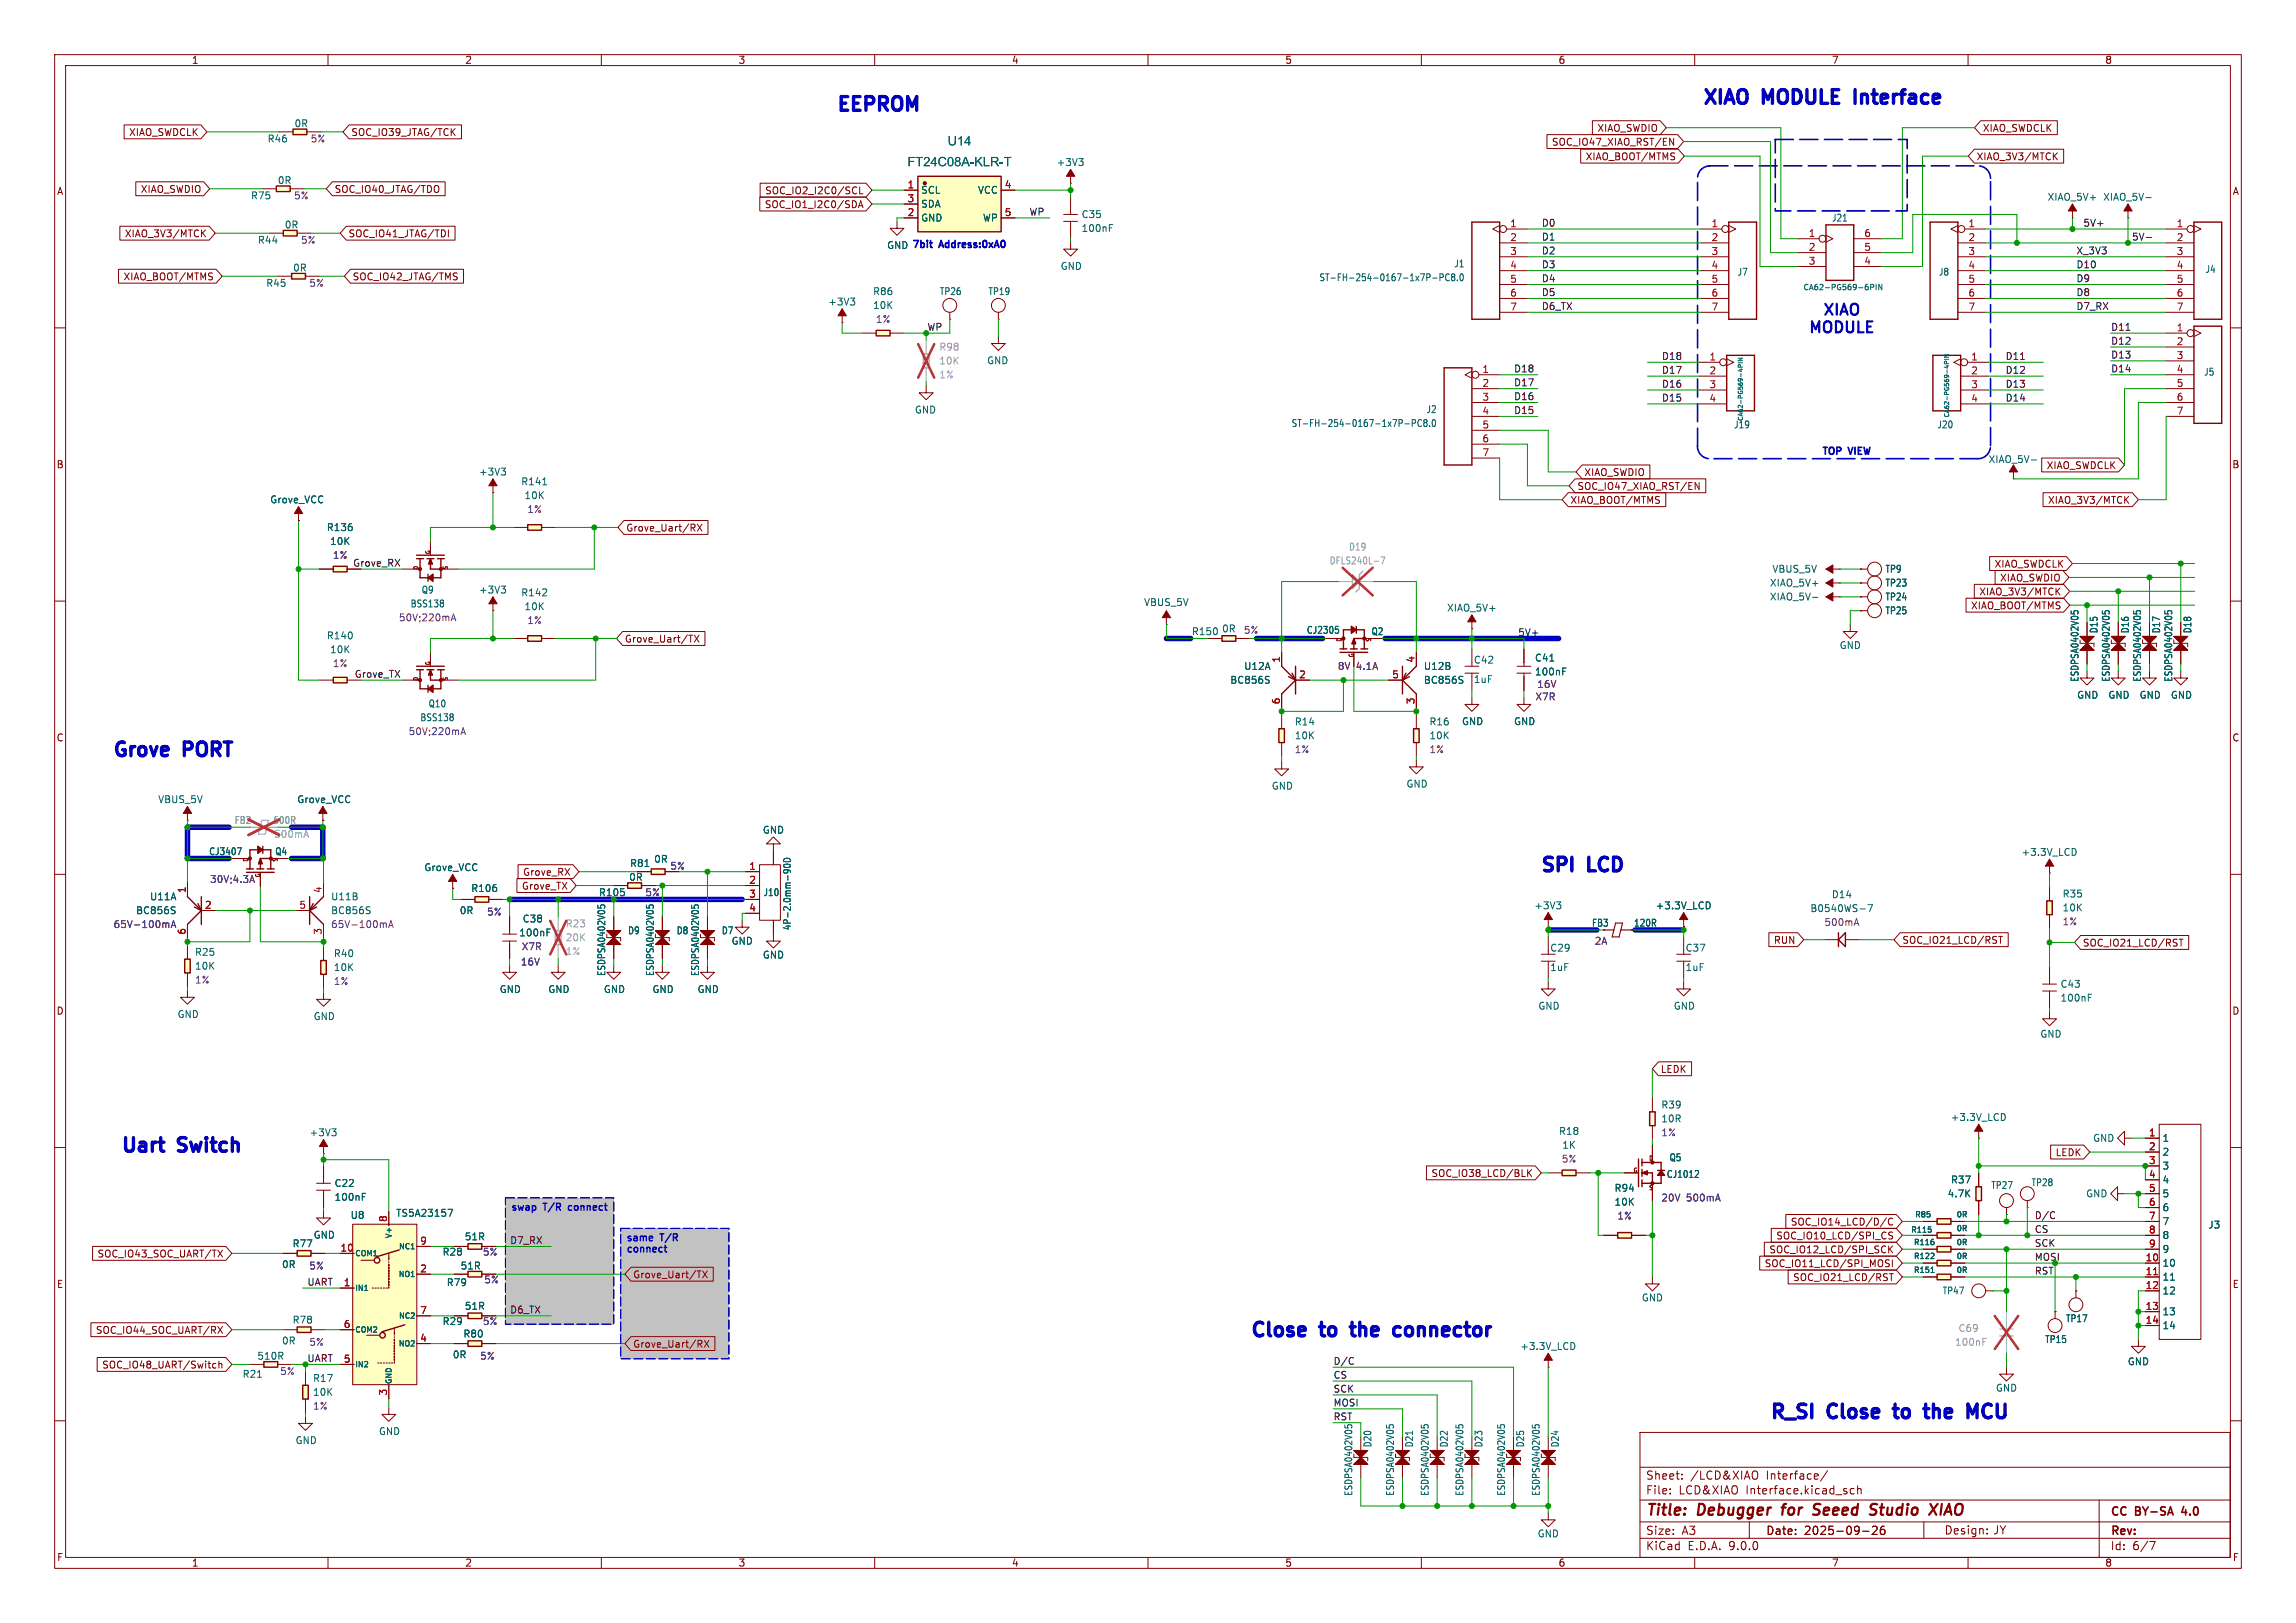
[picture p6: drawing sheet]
<svg xmlns="http://www.w3.org/2000/svg" width="420mm" height="297mm" viewBox="0 0 420 297" stroke-linecap="round" stroke-linejoin="round" font-family="sans-serif">
<defs><g id="words">
<g font-size="3.5" fill="#0000c2">
<text x="152.6" y="21.2">EEPROM</text>
<text x="311" y="20">XIAO</text>
<text x="322.6" y="20">MODULE</text>
<text x="340.8" y="20">Interface</text>
<text x="20.2" y="139.4">Grove</text>
<text x="33.8" y="139.4">PORT</text>
<text x="281.4" y="160.4">SPI</text>
<text x="290.7" y="160.4">LCD</text>
<text x="21.7" y="211.7">Uart</text>
<text x="32.8" y="211.7">Switch</text>
<text x="228.3" y="245.5">Close</text>
<text x="241.8" y="245.5">to</text>
<text x="248.8" y="245.5">the</text>
<text x="257.9" y="245.5">connector</text>
<text x="323.3" y="260.5">R_SI</text>
<text x="334.6" y="260.5">Close</text>
<text x="348.1" y="260.5">to</text>
<text x="355.1" y="260.5">the</text>
<text x="364.2" y="260.5">MCU</text>
</g>
<g font-size="2.8" fill="#0000c2">
<text x="333.2" y="58.3">XIAO</text>
<text x="330.6" y="61.5">MODULE</text>
</g>
<g font-size="2.8" fill="#840000">
<text x="301" y="277.9">Title:</text>
<text x="310.6" y="277.9">Debugger</text>
<text x="326.9" y="277.9">for</text>
<text x="333.4" y="277.9">Seeed</text>
<text x="344.6" y="277.9">Studio</text>
<text x="356.3" y="277.9">XIAO</text>
</g>
<g font-size="2.4" fill="#006464">
<text x="173.3" y="27.2">U14</text>
<text x="166" y="31">FT24C08A-KLR-T</text>
</g>
<g font-size="2.1" fill="#840000">
<text x="301" y="273.7">File:</text>
<text x="301" y="271">Sheet:</text>
<text x="307.1" y="273.7">LCD&amp;XIAO</text>
<text x="309.2" y="271">/LCD&amp;XIAO</text>
<text x="319.4" y="273.7">Interface.kicad_sch</text>
<text x="323.2" y="271">Interface/</text>
<text x="301" y="281.1">Size:</text>
<text x="307.6" y="281.1">A3</text>
<text x="323" y="281.1">Date:</text>
<text x="330" y="281.1">2025-09-26</text>
<text x="355.6" y="281">Design:</text>
<text x="364.5" y="281">JY</text>
<text x="386" y="277.8">CC</text>
<text x="386" y="281.3">Rev:</text>
<text x="390.7" y="277.8">BY-SA</text>
<text x="399.8" y="277.8">4.0</text>
<text x="301" y="283.9">KiCad</text>
<text x="308.7" y="283.9">E.D.A.</text>
<text x="316.3" y="283.9">9.0.0</text>
<text x="386" y="283.9">Id:</text>
<text x="390.1" y="283.9">6/7</text>
</g>
<g font-size="1.8" fill="#840000">
<text x="35" y="11.9">1</text>
<text x="85" y="11.9">2</text>
<text x="135" y="11.9">3</text>
<text x="185" y="11.9">4</text>
<text x="235" y="11.9">5</text>
<text x="285" y="11.9">6</text>
<text x="335" y="11.9">7</text>
<text x="385" y="11.9">8</text>
<text x="23.5" y="25.1">XIAO_SWDCLK</text>
<text x="64.2" y="25.1">SOC_IO39_JTAG/TCK</text>
<text x="283.8" y="26.9">SOC_IO47_XIAO_RST/EN</text>
<text x="290" y="29.5">XIAO_BOOT/MTMS</text>
<text x="292.1" y="24.3">XIAO_SWDIO</text>
<text x="361.5" y="29.5">XIAO_3V3/MTCK</text>
<text x="362.6" y="24.3">XIAO_SWDCLK</text>
<text x="10.3" y="35.9">A</text>
<text x="25.7" y="35.5">XIAO_SWDIO</text>
<text x="61.1" y="35.5">SOC_IO40_JTAG/TDO</text>
<text x="139.9" y="35.8">SOC_IO2_I2C0/SCL</text>
<text x="408.3" y="35.9">A</text>
<text x="139.8" y="38.3">SOC_IO1_I2C0/SDA</text>
<text x="22.7" y="43.6">XIAO_3V3/MTCK</text>
<text x="63.7" y="43.6">SOC_IO41_JTAG/TDI</text>
<text x="22.5" y="51.5">XIAO_BOOT/MTMS</text>
<text x="64.4" y="51.5">SOC_IO42_JTAG/TMS</text>
<text x="10.3" y="85.9">B</text>
<text x="288.4" y="89.9">SOC_IO47_XIAO_RST/EN</text>
<text x="289.7" y="87.3">XIAO_SWDIO</text>
<text x="374.3" y="86">XIAO_SWDCLK</text>
<text x="408.2" y="85.9">B</text>
<text x="287.2" y="92.4">XIAO_BOOT/MTMS</text>
<text x="374.5" y="92.4">XIAO_3V3/MTCK</text>
<text x="114.5" y="97.5">Grove_Uart/RX</text>
<text x="364.8" y="104.1">XIAO_SWDCLK</text>
<text x="365.8" y="106.6">XIAO_SWDIO</text>
<text x="360.4" y="111.7">XIAO_BOOT/MTMS</text>
<text x="362" y="109.2">XIAO_3V3/MTCK</text>
<text x="114.2" y="117.8">Grove_Uart/TX</text>
<text x="10.3" y="135.9">C</text>
<text x="408.2" y="135.9">C</text>
<text x="50.2" y="156.7">Q4</text>
<text x="95.6" y="160.5">Grove_RX</text>
<text x="95.4" y="163">Grove_TX</text>
<text x="291.1" y="169.8">FB3</text>
<text x="298.8" y="169.8">120R</text>
<text x="324.4" y="172.9">RUN</text>
<text x="347.9" y="172.9">SOC_IO21_LCD/RST</text>
<text x="380.9" y="173.4">SOC_IO21_LCD/RST</text>
<text x="10.3" y="185.9">D</text>
<text x="408.2" y="185.9">D</text>
<text x="303.7" y="196.5">LEDK</text>
<text x="261.7" y="215.6">SOC_IO38_LCD/BLK</text>
<text x="375.9" y="211.8">LEDK</text>
<text x="324.8" y="227">SOC_IO10_LCD/SPI_CS</text>
<text x="327.5" y="224.5">SOC_IO14_LCD/D/C</text>
<text x="17.7" y="230.3">SOC_IO43_SOC_UART/TX</text>
<text x="322.7" y="232.1">SOC_IO11_LCD/SPI_MOSI</text>
<text x="323.5" y="229.6">SOC_IO12_LCD/SPI_SCK</text>
<text x="10.3" y="235.9">E</text>
<text x="115.7" y="234.1">Grove_Uart/TX</text>
<text x="327.9" y="234.6">SOC_IO21_LCD/RST</text>
<text x="408.3" y="235.9">E</text>
<text x="17.4" y="244.3">SOC_IO44_SOC_UART/RX</text>
<text x="18.6" y="250.6">SOC_IO48_UART/Switch</text>
<text x="115.7" y="246.8">Grove_Uart/RX</text>
<text x="10.3" y="285.9">F</text>
<text x="35" y="286.9">1</text>
<text x="85" y="286.9">2</text>
<text x="135" y="286.9">3</text>
<text x="185" y="286.9">4</text>
<text x="235" y="286.9">5</text>
<text x="285" y="286.9">6</text>
<text x="335" y="286.9">7</text>
<text x="385" y="286.9">8</text>
<text x="408.3" y="285.9">F</text>
</g>
<g font-size="1.8" fill="#006464">
<text x="53.8" y="23.5">0R</text>
<text x="48.9" y="26.3">R46</text>
<text x="50.7" y="33.9">0R</text>
<text x="168.4" y="35.7">SCL</text>
<text x="178.8" y="35.7">VCC</text>
<text x="193.2" y="30.6">+3V3</text>
<text x="45.8" y="36.7">R75</text>
<text x="168.4" y="38.2">SDA</text>
<text x="168.4" y="40.7">GND</text>
<text x="179.7" y="40.7">WP</text>
<text x="197.7" y="40.1">C35</text>
<text x="335" y="40.7">J21</text>
<text x="374.5" y="36.9">XIAO_5V+</text>
<text x="384.6" y="36.9">XIAO_5V-</text>
<text x="47.1" y="44.8">R44</text>
<text x="52" y="42">0R</text>
<text x="162.2" y="45.8">GND</text>
<text x="197.7" y="42.6">100nF</text>
<text x="48.6" y="52.7">R45</text>
<text x="53.5" y="49.9">0R</text>
<text x="193.9" y="49.6">GND</text>
<text x="241.2" y="51.7">ST-FH-254-0167-1x7P-PC8.0</text>
<text x="265.9" y="49.1">J1</text>
<text x="317.7" y="50.6">J7</text>
<text x="354.6" y="50.6">J8</text>
<text x="403.3" y="50.1">J4</text>
<text x="151.4" y="56.1">+3V3</text>
<text x="159.6" y="54.2">R86</text>
<text x="159.6" y="56.7">10K</text>
<text x="171.8" y="54.2">TP26</text>
<text x="180.7" y="54.2">TP19</text>
<text x="180.5" y="66.9">GND</text>
<text x="403.1" y="68.9">J5</text>
<text x="167.3" y="75.9">GND</text>
<text x="260.8" y="75.8">J2</text>
<text x="236.1" y="78.3">ST-FH-254-0167-1x7P-PC8.0</text>
<text x="317.1" y="78.6">J19</text>
<text x="354.3" y="78.6">J20</text>
<text x="87.5" y="87.2">+3V3</text>
<text x="95.2" y="89">R141</text>
<text x="363.7" y="84.9">XIAO_5V-</text>
<text x="49.3" y="92.3">Grove_VCC</text>
<text x="95.8" y="91.5">10K</text>
<text x="59.7" y="97.4">R136</text>
<text x="60.3" y="99.9">10K</text>
<text x="323.7" y="107.5">XIAO_5V+</text>
<text x="324.1" y="105">VBUS_5V</text>
<text x="344.8" y="107.5">TP23</text>
<text x="344.8" y="105">TP9</text>
<text x="75" y="111.4">BSS138</text>
<text x="77" y="108.8">Q9</text>
<text x="87.5" y="108.8">+3V3</text>
<text x="95.2" y="109.3">R142</text>
<text x="95.8" y="111.9">10K</text>
<text x="209.2" y="111.1">VBUS_5V</text>
<text x="264.6" y="112.1">XIAO_5V+</text>
<text x="323.7" y="110.1">XIAO_5V-</text>
<text x="344.8" y="112.6">TP25</text>
<text x="344.8" y="110.1">TP24</text>
<text x="59.7" y="117.2">R140</text>
<text x="60.3" y="119.7">10K</text>
<text x="217.9" y="116.4">R150</text>
<text x="223.4" y="115.9">0R</text>
<text x="238.9" y="116.2">CJ2305</text>
<text x="250.8" y="116.4">Q2</text>
<text x="336.4" y="119">GND</text>
<text x="383.9" y="116" transform="rotate(-90 383.9 116)">D15</text>
<text x="389.6" y="116" transform="rotate(-90 389.6 116)">D16</text>
<text x="395.3" y="116" transform="rotate(-90 395.3 116)">D17</text>
<text x="401" y="116" transform="rotate(-90 401 116)">D18</text>
<text x="224.9" y="125.3">BC856S</text>
<text x="227.5" y="122.8">U12A</text>
<text x="260.4" y="122.8">U12B</text>
<text x="260.4" y="125.3">BC856S</text>
<text x="269.5" y="125.2">1uF</text>
<text x="269.5" y="121.6">C42</text>
<text x="280.7" y="123.8">100nF</text>
<text x="280.7" y="121.3">C41</text>
<text x="380.4" y="124.9" transform="rotate(-90 380.4 124.9)">ESDPSA0402V05</text>
<text x="386.1" y="124.9" transform="rotate(-90 386.1 124.9)">ESDPSA0402V05</text>
<text x="391.8" y="124.9" transform="rotate(-90 391.8 124.9)">ESDPSA0402V05</text>
<text x="397.6" y="124.9" transform="rotate(-90 397.6 124.9)">ESDPSA0402V05</text>
<text x="78.3" y="129.6">Q10</text>
<text x="379.9" y="128.1">GND</text>
<text x="385.6" y="128.1">GND</text>
<text x="391.3" y="128.1">GND</text>
<text x="397" y="128.1">GND</text>
<text x="76.8" y="132.2">BSS138</text>
<text x="236.7" y="132.9">R14</text>
<text x="236.7" y="135.5">10K</text>
<text x="261.4" y="132.9">R16</text>
<text x="261.4" y="135.5">10K</text>
<text x="267.3" y="132.9">GND</text>
<text x="276.9" y="132.9">GND</text>
<text x="28.8" y="147.2">VBUS_5V</text>
<text x="54.3" y="147.2">Grove_VCC</text>
<text x="232.5" y="144.7">GND</text>
<text x="257.2" y="144.3">GND</text>
<text x="139.4" y="152.8">GND</text>
<text x="38.1" y="156.7">CJ3407</text>
<text x="77.5" y="159.6">Grove_VCC</text>
<text x="115" y="161.4">0R</text>
<text x="115.1" y="158.9">R81</text>
<text x="119.6" y="158.1">0R</text>
<text x="369.7" y="156.8">+3.3V_LCD</text>
<text x="24.8" y="167.5">BC856S</text>
<text x="27.3" y="164.9">U11A</text>
<text x="60.5" y="164.9">U11B</text>
<text x="60.5" y="167.5">BC856S</text>
<text x="84" y="167.5">0R</text>
<text x="86.1" y="163.4">R106</text>
<text x="109.5" y="164.2">R105</text>
<text x="139.5" y="164.2">J10</text>
<text x="280.6" y="166.6">+3V3</text>
<text x="302.8" y="166.6">+3.3V_LCD</text>
<text x="331.1" y="167.1">B0540WS-7</text>
<text x="335" y="164.6">D14</text>
<text x="377.2" y="164.4">R35</text>
<text x="377.2" y="167">10K</text>
<text x="94.9" y="171.6">100nF</text>
<text x="95.5" y="169">C38</text>
<text x="114.8" y="171.2">D9</text>
<text x="123.7" y="171.2">D8</text>
<text x="131.9" y="171.2">D7</text>
<text x="133.7" y="173.1">GND</text>
<text x="144.9" y="170.3" transform="rotate(-90 144.9 170.3)">4P-2.0mm-90D</text>
<text x="35.6" y="175.1">R25</text>
<text x="35.6" y="177.6">10K</text>
<text x="61" y="175.4">R40</text>
<text x="61" y="177.9">10K</text>
<text x="110.9" y="178.7" transform="rotate(-90 110.9 178.7)">ESDPSA0402V05</text>
<text x="119.8" y="178.7" transform="rotate(-90 119.8 178.7)">ESDPSA0402V05</text>
<text x="128.1" y="178.7" transform="rotate(-90 128.1 178.7)">ESDPSA0402V05</text>
<text x="139.4" y="175.6">GND</text>
<text x="283.5" y="177.9">1uF</text>
<text x="283.5" y="174.3">C29</text>
<text x="308.2" y="177.9">1uF</text>
<text x="308.2" y="174.3">C37</text>
<text x="91.3" y="181.9">GND</text>
<text x="100.2" y="181.9">GND</text>
<text x="110.4" y="181.9">GND</text>
<text x="119.2" y="181.9">GND</text>
<text x="127.5" y="181.9">GND</text>
<text x="281.3" y="185">GND</text>
<text x="306.1" y="185">GND</text>
<text x="376.8" y="183.5">100nF</text>
<text x="376.8" y="180.9">C43</text>
<text x="32.4" y="186.5">GND</text>
<text x="57.3" y="186.9">GND</text>
<text x="373.1" y="190.1">GND</text>
<text x="303.8" y="203">R39</text>
<text x="56.5" y="208.1">+3V3</text>
<text x="285.1" y="207.9">R18</text>
<text x="303.8" y="205.6">10R</text>
<text x="356.7" y="205.3">+3.3V_LCD</text>
<text x="382.8" y="209.1">GND</text>
<text x="395.5" y="209.1">1</text>
<text x="285.7" y="210.4">1K</text>
<text x="304.8" y="215.7">CJ1012</text>
<text x="305.3" y="212.7">Q5</text>
<text x="395.5" y="211.7">2</text>
<text x="395.5" y="214.2">3</text>
<text x="61.1" y="219.9">100nF</text>
<text x="61.1" y="217.4">C22</text>
<text x="295.2" y="218.3">R94</text>
<text x="295.2" y="220.8">10K</text>
<text x="356.2" y="219.3">4.7K</text>
<text x="356.8" y="216.8">R37</text>
<text x="364.1" y="217.8">TP27</text>
<text x="371.5" y="217.3">TP28</text>
<text x="381.5" y="219.3">GND</text>
<text x="395.5" y="216.8">4</text>
<text x="395.5" y="219.3">5</text>
<text x="395.5" y="221.8">6</text>
<text x="57.3" y="226.9">GND</text>
<text x="64" y="223.2">U8</text>
<text x="72.4" y="222.9">TS5A23157</text>
<text x="84.9" y="227.2">51R</text>
<text x="395.5" y="224.4">7</text>
<text x="395.5" y="226.9">8</text>
<text x="403.9" y="225">J3</text>
<text x="51.5" y="232.3">0R</text>
<text x="53.4" y="228.4">R77</text>
<text x="80.9" y="230">R28</text>
<text x="84.2" y="232.5">51R</text>
<text x="395.5" y="229.5">9</text>
<text x="395.5" y="232">10</text>
<text x="81.6" y="235.6">R79</text>
<text x="84.9" y="239.9">51R</text>
<text x="300.2" y="238.4">GND</text>
<text x="355.2" y="237.1">TP47</text>
<text x="395.5" y="234.5">11</text>
<text x="395.5" y="237.1">12</text>
<text x="53.4" y="242.4">R78</text>
<text x="80.9" y="242.7">R29</text>
<text x="84.7" y="245">R80</text>
<text x="374" y="246">TP15</text>
<text x="377.8" y="242.2">TP17</text>
<text x="395.5" y="240.9">13</text>
<text x="395.5" y="243.4">14</text>
<text x="47" y="249">510R</text>
<text x="51.5" y="246.2">0R</text>
<text x="82.7" y="248.8">0R</text>
<text x="278" y="247.2">+3.3V_LCD</text>
<text x="389.1" y="250">GND</text>
<text x="44.3" y="252.3">R21</text>
<text x="57.2" y="253.1">R17</text>
<text x="57.2" y="255.6">10K</text>
<text x="365" y="254.9">GND</text>
<text x="69.2" y="262.8">GND</text>
<text x="54" y="264.5">GND</text>
<text x="251.1" y="265" transform="rotate(-90 251.1 265)">D20</text>
<text x="258.7" y="265" transform="rotate(-90 258.7 265)">D21</text>
<text x="265" y="265" transform="rotate(-90 265 265)">D22</text>
<text x="271.4" y="265" transform="rotate(-90 271.4 265)">D23</text>
<text x="279" y="265" transform="rotate(-90 279 265)">D25</text>
<text x="285.3" y="265" transform="rotate(-90 285.3 265)">D24</text>
<text x="247.6" y="273.8" transform="rotate(-90 247.6 273.8)">ESDPSA0402V05</text>
<text x="255.2" y="273.8" transform="rotate(-90 255.2 273.8)">ESDPSA0402V05</text>
<text x="261.5" y="273.8" transform="rotate(-90 261.5 273.8)">ESDPSA0402V05</text>
<text x="267.9" y="273.8" transform="rotate(-90 267.9 273.8)">ESDPSA0402V05</text>
<text x="275.5" y="273.8" transform="rotate(-90 275.5 273.8)">ESDPSA0402V05</text>
<text x="281.9" y="273.8" transform="rotate(-90 281.9 273.8)">ESDPSA0402V05</text>
<text x="281.2" y="281.5">GND</text>
</g>
<g font-size="1.8" fill="#840084">
<text x="56.7" y="26.3">5%</text>
<text x="53.7" y="36.7">5%</text>
<text x="55" y="44.8">5%</text>
<text x="56.5" y="52.7">5%</text>
<text x="160.1" y="59.3">1%</text>
<text x="96.4" y="94.1">1%</text>
<text x="60.8" y="102.5">1%</text>
<text x="72.9" y="113.9">50V;220mA</text>
<text x="96.4" y="114.4">1%</text>
<text x="227.4" y="116.2">5%</text>
<text x="60.8" y="122.3">1%</text>
<text x="244.6" y="122.8">8V</text>
<text x="248.1" y="122.8">4.1A</text>
<text x="280.8" y="128.4">X7R</text>
<text x="281.1" y="126.1">16V</text>
<text x="74.6" y="134.7">50V;220mA</text>
<text x="236.7" y="138">1%</text>
<text x="261.4" y="138">1%</text>
<text x="38.3" y="161.8">30V;4.3A</text>
<text x="122.5" y="159.4">5%</text>
<text x="89" y="167.7">5%</text>
<text x="117.9" y="164.2">5%</text>
<text x="20.7" y="170">65V-100mA</text>
<text x="60.5" y="170">65V-100mA</text>
<text x="291.6" y="173.1">2A</text>
<text x="333.6" y="169.6">500mA</text>
<text x="377.2" y="169.5">1%</text>
<text x="95.2" y="176.9">16V</text>
<text x="95.3" y="174.1">X7R</text>
<text x="35.6" y="180.2">1%</text>
<text x="61" y="180.4">1%</text>
<text x="303.8" y="208.1">1%</text>
<text x="285.6" y="213">5%</text>
<text x="303.8" y="220.1">20V</text>
<text x="308.5" y="220.1">500mA</text>
<text x="295.7" y="223.4">1%</text>
<text x="56.5" y="232.5">5%</text>
<text x="88.2" y="230">5%</text>
<text x="88.5" y="235.1">5%</text>
<text x="88.2" y="242.7">5%</text>
<text x="51.1" y="251.8">5%</text>
<text x="56.5" y="246.5">5%</text>
<text x="87.7" y="249">5%</text>
<text x="57.2" y="258.2">1%</text>
</g>
<g font-size="1.8" fill="#a90000">
<text x="165.9" y="34.5">1</text>
<text x="183.7" y="34.5">4</text>
<text x="165.9" y="37.1">3</text>
<text x="165.9" y="39.6">2</text>
<text x="183.7" y="39.6">5</text>
<text x="276.2" y="41.7">1</text>
<text x="313" y="41.7">1</text>
<text x="360" y="41.7">1</text>
<text x="398.1" y="41.7">1</text>
<text x="276.2" y="44.2">2</text>
<text x="276.2" y="46.7">3</text>
<text x="313" y="44.2">2</text>
<text x="313" y="46.7">3</text>
<text x="330.8" y="43.4">1</text>
<text x="330.8" y="46">2</text>
<text x="340.9" y="43.4">6</text>
<text x="340.9" y="46">5</text>
<text x="360" y="44.2">2</text>
<text x="360" y="46.7">3</text>
<text x="398.1" y="44.2">2</text>
<text x="398.1" y="46.7">3</text>
<text x="276.2" y="49.3">4</text>
<text x="276.2" y="51.8">5</text>
<text x="313" y="49.3">4</text>
<text x="313" y="51.8">5</text>
<text x="330.8" y="48.5">3</text>
<text x="340.9" y="48.5">4</text>
<text x="360" y="49.3">4</text>
<text x="360" y="51.8">5</text>
<text x="398.1" y="49.3">4</text>
<text x="398.1" y="51.8">5</text>
<text x="276.2" y="54.4">6</text>
<text x="276.2" y="56.9">7</text>
<text x="313" y="54.4">6</text>
<text x="313" y="56.9">7</text>
<text x="360" y="54.4">6</text>
<text x="360" y="56.9">7</text>
<text x="398.1" y="54.4">6</text>
<text x="398.1" y="56.9">7</text>
<text x="398.1" y="60.7">1</text>
<text x="398.1" y="63.2">2</text>
<text x="398.1" y="65.8">3</text>
<text x="271.1" y="68.3">1</text>
<text x="271.1" y="70.9">2</text>
<text x="312.6" y="66">1</text>
<text x="312.6" y="68.6">2</text>
<text x="312.6" y="71.1">3</text>
<text x="360.5" y="66">1</text>
<text x="360.5" y="68.6">2</text>
<text x="360.5" y="71.1">3</text>
<text x="398.1" y="68.3">4</text>
<text x="398.1" y="70.9">5</text>
<text x="271.1" y="73.4">3</text>
<text x="271.1" y="75.9">4</text>
<text x="312.6" y="73.7">4</text>
<text x="360.5" y="73.7">4</text>
<text x="398.1" y="73.4">6</text>
<text x="398.1" y="75.9">7</text>
<text x="271.1" y="78.5">5</text>
<text x="271.1" y="81">6</text>
<text x="271.1" y="83.6">7</text>
<text x="234.2" y="121.4" transform="rotate(-90 234.2 121.4)">1</text>
<text x="237.5" y="124.2">2</text>
<text x="254.6" y="124.2">5</text>
<text x="258.8" y="121.4" transform="rotate(-90 258.8 121.4)">4</text>
<text x="234.2" y="129" transform="rotate(-90 234.2 129)">6</text>
<text x="258.8" y="129" transform="rotate(-90 258.8 129)">3</text>
<text x="137" y="159.3">1</text>
<text x="137" y="161.8">2</text>
<text x="34" y="163.5" transform="rotate(-90 34 163.5)">1</text>
<text x="37.4" y="166.4">2</text>
<text x="54.7" y="166.4">5</text>
<text x="58.9" y="163.5" transform="rotate(-90 58.9 163.5)">4</text>
<text x="137" y="164.3">3</text>
<text x="137" y="166.9">4</text>
<text x="34" y="171.1" transform="rotate(-90 34 171.1)">6</text>
<text x="58.9" y="171.1" transform="rotate(-90 58.9 171.1)">3</text>
<text x="393" y="208">1</text>
<text x="393" y="210.6">2</text>
<text x="393" y="213.1">3</text>
<text x="393" y="215.6">4</text>
<text x="393" y="218.2">5</text>
<text x="393" y="220.7">6</text>
<text x="70.9" y="223.7" transform="rotate(-90 70.9 223.7)">8</text>
<text x="76.8" y="227.8">9</text>
<text x="393" y="223.3">7</text>
<text x="393" y="225.8">8</text>
<text x="62.2" y="229.1">10</text>
<text x="76.8" y="232.9">2</text>
<text x="392.4" y="230.9">10</text>
<text x="392.4" y="233.4">11</text>
<text x="393" y="228.3">9</text>
<text x="62.8" y="235.5">1</text>
<text x="392.4" y="236">12</text>
<text x="392.4" y="239.8">13</text>
<text x="62.8" y="243.1">6</text>
<text x="76.8" y="240.5">7</text>
<text x="76.8" y="245.6">4</text>
<text x="392.4" y="242.3">14</text>
<text x="62.8" y="249.4">5</text>
<text x="70.9" y="255.5" transform="rotate(-90 70.9 255.5)">3</text>
</g>
<g font-size="1.8" fill="#0f0f0f">
<text x="188.2" y="39.5">WP</text>
<text x="281.9" y="41.6">D0</text>
<text x="381" y="41.6">5V+</text>
<text x="281.9" y="46.6">D2</text>
<text x="281.9" y="44.1">D1</text>
<text x="379.7" y="46.6">X_3V3</text>
<text x="389.9" y="44.1">5V-</text>
<text x="281.9" y="51.7">D4</text>
<text x="281.9" y="49.2">D3</text>
<text x="379.7" y="51.7">D9</text>
<text x="379.7" y="49.2">D10</text>
<text x="281.9" y="56.8">D6_TX</text>
<text x="281.9" y="54.3">D5</text>
<text x="379.7" y="54.3">D8</text>
<text x="379.7" y="56.8">D7_RX</text>
<text x="169.5" y="60.6">WP</text>
<text x="303.9" y="65.9">D18</text>
<text x="366.8" y="65.9">D11</text>
<text x="386.1" y="63.2">D12</text>
<text x="386.1" y="65.7">D13</text>
<text x="386.1" y="60.6">D11</text>
<text x="276.9" y="70.8">D17</text>
<text x="276.9" y="68.2">D18</text>
<text x="303.9" y="68.5">D17</text>
<text x="303.9" y="71">D16</text>
<text x="366.8" y="68.5">D12</text>
<text x="366.8" y="71">D13</text>
<text x="386.1" y="68.2">D14</text>
<text x="276.9" y="75.9">D15</text>
<text x="276.9" y="73.3">D16</text>
<text x="303.9" y="73.6">D15</text>
<text x="366.8" y="73.6">D14</text>
<text x="64.5" y="103.8">Grove_RX</text>
<text x="277.6" y="116.5">5V+</text>
<text x="64.8" y="124.1">Grove_TX</text>
<text x="93.2" y="227.7">D7_RX</text>
<text x="372.1" y="225.7">CS</text>
<text x="372.1" y="223.2">D/C</text>
<text x="372.1" y="233.3">RST</text>
<text x="372.1" y="228.3">SCK</text>
<text x="372.1" y="230.8">MOSI</text>
<text x="56.1" y="235.4">UART</text>
<text x="93.2" y="240.4">D6_TX</text>
<text x="56.1" y="249.3">UART</text>
<text x="243.8" y="249.8">D/C</text>
<text x="243.8" y="257.5">MOSI</text>
<text x="243.8" y="254.9">SCK</text>
<text x="243.8" y="252.4">CS</text>
<text x="243.8" y="260">RST</text>
</g>
<g font-size="1.8" fill="#0000c2">
<text x="162.2" y="45.8">GND 7bit</text>
<text x="172" y="45.8">Address:0xA0</text>
<text x="333.1" y="83.7">TOP</text>
<text x="338.3" y="83.7">VIEW</text>
<text x="93.4" y="222.2">swap</text>
<text x="99.5" y="222.2">T/R</text>
<text x="104.6" y="222.2">connect</text>
<text x="114.5" y="227.8">same</text>
<text x="120.9" y="227.8">T/R</text>
<text x="114.5" y="229.8">connect</text>
</g>
<g font-size="1.8" fill="#989898">
<text x="171.7" y="64.4">R98</text>
<text x="171.7" y="66.9">10K</text>
<text x="246.7" y="100.9">D19</text>
<text x="243.1" y="103.5">DFLS240L-7</text>
<text x="103.4" y="169.9">R23</text>
<text x="103.4" y="172.4">20K</text>
<text x="358.1" y="243.9">C69</text>
<text x="357.5" y="246.5">100nF</text>
</g>
<g font-size="1.8" fill="#a1a1a1">
<text x="171.7" y="69.4">1%</text>
<text x="42.8" y="151">FB2</text>
<text x="49.9" y="151">600R</text>
<text x="50" y="153.5">500mA</text>
<text x="103.4" y="175">1%</text>
</g>
<g font-size="1.4" fill="#006464">
<text x="329.8" y="53.3">CA62-PG569-6PIN</text>
<text x="71.8" y="226.7" transform="rotate(-90 71.8 226.7)">V+</text>
<text x="349.5" y="225.8">R115</text>
<text x="350.2" y="223">R85</text>
<text x="357.8" y="225.5">0R</text>
<text x="357.8" y="223">0R</text>
<text x="64.9" y="230.1">COM1</text>
<text x="72.8" y="233.9">NO1</text>
<text x="72.8" y="228.8">NC1</text>
<text x="350" y="230.6">R122</text>
<text x="350" y="233.1">R151</text>
<text x="350" y="228.1">R116</text>
<text x="357.8" y="230.6">0R</text>
<text x="357.8" y="233.1">0R</text>
<text x="357.8" y="228.1">0R</text>
<text x="64.9" y="236.4">IN1</text>
<text x="64.9" y="244.1">COM2</text>
<text x="72.8" y="241.5">NC2</text>
<text x="64.9" y="250.4">IN2</text>
<text x="72.8" y="246.6">NO2</text>
<text x="71.8" y="253.4" transform="rotate(-90 71.8 253.4)">GND</text>
</g>
<g font-size="1.1" fill="#006464">
<text x="319" y="77.2" transform="rotate(-90 319 77.2)">CA62-PG569-4PIN</text>
<text x="356.7" y="76.5" transform="rotate(-90 356.7 76.5)">CA62-PG569-4PIN</text>
</g>
<g font-size="1.1" fill="#840000">
<text x="78.9" y="101.6" transform="rotate(-90 78.9 101.6)">G</text>
<text x="76.7" y="104.4" transform="rotate(-90 76.7 104.4)">D</text>
<text x="82.1" y="104.4" transform="rotate(-90 82.1 104.4)">S</text>
<text x="245.6" y="117.6" transform="rotate(-90 245.6 117.6)">D</text>
<text x="251" y="117.6" transform="rotate(-90 251 117.6)">S</text>
<text x="76.7" y="124.7" transform="rotate(-90 76.7 124.7)">D</text>
<text x="78.9" y="121.9" transform="rotate(-90 78.9 121.9)">G</text>
<text x="82.1" y="124.7" transform="rotate(-90 82.1 124.7)">S</text>
<text x="247.8" y="120.4" transform="rotate(-90 247.8 120.4)">G</text>
<text x="45.6" y="157.8" transform="rotate(-90 45.6 157.8)">D</text>
<text x="47.8" y="160.7" transform="rotate(-90 47.8 160.7)">G</text>
<text x="51" y="157.8" transform="rotate(-90 51 157.8)">S</text>
<text x="298.7" y="214.8">G</text>
<text x="301.5" y="212.6">D</text>
<text x="301.5" y="218">S</text>
</g>
</g></defs>
<g fill="none" stroke="#840000" stroke-width=".18">
<path d="M10 10h400v277h-400zM12 12h396v273h-396zM60 10v2M110 10v2M160 10v2M210 10v2M260 10v2M310 10v2M360 10v2M10 60h2M408 60h2M10 110h2"/>
<path d="M408 110h2M10 160h2M408 160h2M10 210h2M408 210h2M10 260h2M300 262.1h107.9v22.9h-107.9zM300 278.5h108M300 274.5h108M300 268.5h108M305.5 273.2v.2M305.5 272.5v.1"/>
<path d="M307.7 270.5v.2M307.7 269.8v.1M320 278.5v3M320.9 269.2a.5 .5 0 0 1 .6 .5v.5a.5 .5 0 0 1-.6 .5M334.3 269.1l-1.3 1.9M339.2 272.5l-.5-.1-.3 .3v.4l.2 .2h.6M339.8 272.5l.2-.1 .4 .1v.9M339.8 271.9v1.5M342.5 279.4l.6-.1 .2 .1 .1 .3-1 1.1h1M344.7 279.3a.59 .59 0 0 0-.8 .6v.6l.2 .2 .4 .1 .2-.2 .1-.5-.1-.2h-.5l-.3 .2M351.9 278.5v2.9M363.5 279.8v.1"/>
<path d="M384 274.5v10.5M408 260h2M60 285v2M110 285v2M160 285v2M210 285v2M260 285v2M300 281.5h108M310 285v2M340.7 280.2h1.2M360 285v2M363.5 280.6v.1"/>
<path d="M393.2 282.1h1l-.6 1.5"/>
</g>
<path d="M325.9 275.9h.7M326.2 275.5l-.2 1.7M331.8 275.8l.2 .3 .7 .2M332.7 277a.85 .85 0 0 1-1.1 .1M332.7 275.2h-.4l-.5 .4M342.5 276.2l.4 .1a.49 .49 0 0 1 .3 .5 .49 .49 0 0 1-.4 .4M342.6 275.2l.8 .1M354.4 275.2l-1.5 2M355.2 275.2l-.2 2" fill="none" stroke="#840000" stroke-width=".4"/>
<path d="M399.5 275.7l-.4 1.1h.9" fill="none" stroke="#840000" stroke-width=".3"/>
<g fill="#c2c2c2">
<path d="M113.5 224.8h19.8v23.9h-19.8z"/>
<path d="M92.5 219.2h19.8v23.1h-19.8z"/>
</g>
<g fill="none" stroke="#840000" stroke-width=".18">
<path d="M136.4 159.5h2.5M138.9 158.2h3.8v10.2h-3.8zM141.5 155.7v2.5M135.8 168.4v1.3h1.2l-1.2 1.2-1.3-1.2h1.3M136.4 162.1h2.5M136.4 164.6h2.5M136.4 167.1h2.5M141.5 168.4v2.5M306.7 174.6h2.5M306.7 175.9h2.5M308 169.5h.1M308 167v2.5"/>
<path d="M308 171.5v2.5M308 175.9v3.2M333.8 172h2.5M337.6 172h2.5M370.8 219.7v1.3M367 222.2h.1M367 221v1.2M370.8 221h.1M283.2 250.2h.1M283.2 247.6v2.6"/>
<circle cx="367" cy="219.7" r="1.27"/>
<circle cx="370.8" cy="218.4" r="1.27"/>
</g>
<g fill="#840000" stroke="#840000" stroke-width=".18">
<path d="M283.2 247.6l.8 1.3h-1.6z"/>
<path d="M308 167l.7 1.3h-1.5z"/>
</g>
<path d="M143.4 157.3a.79 .79 0 0 1 1.2 .1v.3h-1.3zM143.4 158.3a.82 .82 0 0 1 1.2 .2 .78 .78 0 0 1-1.3-.1zM143.4 159.7l-.1-.3 .3-.2h.7l.2 .2 .1 .3M143.9 159.2l.2 .2v.3M312.4 165a.68 .68 0 0 1 .4 .7 .68 .68 0 0 1-.4 .6M340.2 166.3h1M341.7 165.6h.8l-.5 1.2M287.7 245.7a.68 .68 0 0 1 .4 .6 .68 .68 0 0 1-.4 .7" fill="none" stroke="#006464" stroke-width=".18"/>
<path d="M336.3 170.7v2.5M337.6 170.7v2.5l-1.3-1.2z" fill="none" stroke="#840000" stroke-width=".25"/>
<path d="M339.3 169h.6M339.6 168.1l.4 1.3" fill="none" stroke="#840084" stroke-width=".18"/>
<path d="M114.8 161.5h2.5v1.1h-2.5z" fill="#ffffc2"/>
<path d="M114.8 161.5h2.5v1.1h-2.5z" fill="none" stroke="#840000" stroke-width=".25"/>
<path d="M112.3 162.1h2.5M117.3 162.1h2.6" fill="none" stroke="#840000" stroke-width=".18"/>
<path d="M361.4 217.2h1.1v2.5h-1.1z" fill="#ffffc2"/>
<path d="M361.4 217.2h1.1v2.5h-1.1z" fill="none" stroke="#840000" stroke-width=".25"/>
<path d="M54.6 95.3h.1M54.6 92.7v2.6M361.9 208.3h.1M361.9 205.7v2.6M361.9 214.6v2.6M361.9 219.7v2.5" fill="none" stroke="#840000" stroke-width=".18"/>
<g fill="#840000" stroke="#840000" stroke-width=".18">
<path d="M361.9 205.7l.8 1.3h-1.5z"/>
<path d="M54.6 92.7l.8 1.3h-1.6z"/>
</g>
<path d="M366.4 203.8a.68 .68 0 0 1 .4 .6 .68 .68 0 0 1-.4 .6" fill="none" stroke="#006464" stroke-width=".18"/>
<path d="M61 103.6h2.5v1h-2.5z" fill="#ffffc2"/>
<path d="M61 103.6h2.5v1h-2.5z" fill="none" stroke="#840000" stroke-width=".25"/>
<path d="M58.4 104.1h2.6M63.5 104.1h2.5" fill="none" stroke="#840000" stroke-width=".18"/>
<path d="M119.1 159h2.6v1h-2.6z" fill="#ffffc2"/>
<g fill="none" stroke="#840000" stroke-width=".25">
<path d="M119.1 159h2.6v1h-2.6zM299.7 212.1v5.1M300.4 212.1v1.3M300.4 214v1.3M300.4 215.9v1.3M300.4 212.7h3.4v3.8h-3.4M300.7 214.6l.6 .3M300.7 214.6h1.6v1.9M300.9 214.5l.4 .4M301.3 214.3l-.9 .3 .9 .3M301.3 214.3l-.6 .3M301.3 214.3v.6"/>
<path d="M303.2 214.2h1.3M303.8 214.2l.7 .9h-1.3zM303.8 214.6l-.3 .3M303.8 214.6l-.3 .5M303.8 214.6l.4 .3M303.8 214.6l.4 .5"/>
<circle cx="302.3" cy="216.5" r=".25"/>
</g>
<path d="M116.6 159.5h2.5M121.7 159.5h2.5M297.2 214.6h2.5M302.3 209.6v2.5M302.3 216.5v3.2" fill="none" stroke="#840000" stroke-width=".18"/>
<path d="M118 158.6h.7M310.5 214.2l.2 .2v.3l-.7 .8h.7" fill="none" stroke="#006464" stroke-width=".18"/>
<path d="M285.7 214.1h2.6v1h-2.6z" fill="#ffffc2"/>
<path d="M285.7 214.1h2.6v1h-2.6z" fill="none" stroke="#840000" stroke-width=".25"/>
<path d="M374.9 185.2v1.2h1.3l-1.3 1.3-1.3-1.3h1.3M283.2 214.6h2.5M288.3 214.6h2.5" fill="none" stroke="#840000" stroke-width=".18"/>
<path d="M301.8 203.5h1v2.5h-1z" fill="#ffffc2"/>
<g fill="none" stroke="#840000" stroke-width=".25">
<path d="M76.2 101.6h5.1M76.2 102.2h1.3M76.8 102.2v3.5h3.8v-3.5M78.1 102.2h1.3M78.3 105.7l.9-.6v1.3zM78.3 105.1v1.3M78.4 103.2l.3-1 .4 1M78.4 103.2h.7M78.6 102.7l.5 .5M78.7 102.6l.4 .6M78.7 102.6l-.3 .6M78.7 102.6v1.5h1.9"/>
<path d="M78.7 105.7l.4 .3M78.7 105.7l.5 .3M79.1 105.4l-.4 .3M79.2 105.4l-.5 .3M80 102.2h1.3M301.8 203.5h1v2.5h-1z"/>
<circle cx="80.6" cy="104.1" r=".25"/>
</g>
<path d="M164.1 40.5v1.3h1.3l-1.3 1.3-1.3-1.3h1.3M78.7 99.1v2.5M73.7 104.1h2.5M80.6 104.1h3.2M302.3 200.9v2.6M302.3 206v2.5" fill="none" stroke="#840000" stroke-width=".18"/>
<path d="M81 109.9l.1 .1-.1 .3M81 110.4l.1 .2-.1 .4" fill="none" stroke="#006464" stroke-width=".18"/>
<path d="M82.5 113.6l.4-1.3 .5 1.3M82.6 113.2h.7" fill="none" stroke="#840084" stroke-width=".18"/>
<path d="M167.9 32.3h15.2v10.1h-15.2z" fill="#ffffc2"/>
<circle cx="169.2" cy="33.5" r=".25" fill="#840000" stroke="#840000" stroke-width=".25"/>
<path d="M167.9 32.3h15.2v10.1h-15.2zM234.4 121.9l2.6 2.6M235.7 123.8l1.3 .7M236.3 123.2l.7 1.3M237 121.9v5.1M237 124.5l-2.6 2.5" fill="none" stroke="#840000" stroke-width=".25"/>
<g fill="none" stroke="#840000" stroke-width=".18">
<path d="M165.4 34.8h2.5M165.4 37.3h2.5M165.4 39.9h2.5M183.1 34.8h2.6M183.1 39.9h2.6M194.6 39.2h2.5M195.8 33.5h.1M195.8 31v2.5M195.8 36.1v3.1M194.6 40.5h2.5M195.8 44.3v1.3h1.3l-1.3 1.3-1.2-1.3h1.2M195.8 40.5v3.2"/>
<path d="M234.4 119.4v2.5M234.4 127v2.5M237 124.5h2.5M34.3 150.1h.1M34.3 147.6v2.5M59.1 150.1h.1M59.1 147.6v2.5"/>
</g>
<g fill="#840000" stroke="#840000" stroke-width=".18">
<path d="M59.1 147.6l.7 1.2h-1.5z"/>
<path d="M34.3 147.6l.8 1.2h-1.6z"/>
<path d="M195.8 31l.8 1.3h-1.5z"/>
</g>
<path d="M197.3 29h.8l-.4 .5M197.9 29.5l.2 .3v.3l-.2 .2M202.9 41.7h.5M202.9 41.1h.6M232 123.8h.2M232.1 124.5l.1 .2-.1 .3" fill="none" stroke="#006464" stroke-width=".18"/>
<path d="M233.9 133.4h1v2.5h-1z" fill="#ffffc2"/>
<path d="M233.9 133.4h1v2.5h-1z" fill="none" stroke="#840000" stroke-width=".25"/>
<path d="M169.4 70.6v1.3h-1.3l1.3 1.3 1.3-1.3h-1.3M234.4 139.4v1.3h1.3l-1.3 1.3-1.2-1.3h1.2M234.4 130.8v2.6M234.4 135.9v2.5" fill="none" stroke="#840000" stroke-width=".18"/>
<path d="M160.3 60.5h2.5v1h-2.5z" fill="#ffffc2"/>
<path d="M160.3 60.5h2.5v1h-2.5z" fill="none" stroke="#840000" stroke-width=".25"/>
<path d="M157.7 61h2.6M162.8 61h2.6" fill="none" stroke="#840000" stroke-width=".18"/>
<path d="M51.8 42.2h2.6v1h-2.6z" fill="#ffffc2"/>
<path d="M51.8 42.2h2.6v1h-2.6z" fill="none" stroke="#840000" stroke-width=".25"/>
<path d="M49.3 42.7h2.5M54.4 42.7h2.5" fill="none" stroke="#840000" stroke-width=".18"/>
<path d="M365.8 243.2h2.5M365.8 244.5h2.5M367 240v3.2M367 244.5v3.1" fill="none" stroke="#a1a1a1" stroke-width=".18"/>
<path d="M362.7 245.5h.4M362.7 244.9h.6" fill="none" stroke="#989898" stroke-width=".18"/>
<path d="M364.9 240.8l4.3 6.1M369.2 240.8l-4.3 6.1" fill="none" stroke="#e12e31" stroke-width=".46"/>
<path d="M50.5 34h2.6v1.1h-2.6z" fill="#ffffc2"/>
<path d="M50.5 34h2.6v1.1h-2.6z" fill="none" stroke="#840000" stroke-width=".25"/>
<path d="M48 34.5h2.5M53.1 34.5h2.5M281.9 174.6h2.6M281.9 175.9h2.6M283.2 179.7v1.3h1.3l-1.3 1.2-1.3-1.2h1.3M283.2 171.5v2.5M283.2 175.9v3.2M308 179.7v1.3h1.2l-1.2 1.2-1.3-1.2h1.3" fill="none" stroke="#840000" stroke-width=".18"/>
<path d="M293.4 170.2h1.8M295.5 168.9h1.3l-.6 2.6h-1.3zM296.5 170.2h1.9" fill="none" stroke="#840000" stroke-width=".2"/>
<path d="M53.6 23.6h2.5v1h-2.5z" fill="#ffffc2"/>
<g fill="none" stroke="#840000" stroke-width=".25">
<path d="M53.6 23.6h2.5v1h-2.5zM245.1 119.4h5.1M245.1 118.7h1.3M245.7 118.7v-3.4h3.9v3.4M247 118.7h1.3M247.2 114.6l.9 .7-.9 .6zM247.2 114.9l.4 .4M247.3 117.8h.7M247.3 114.9l.3 .4M247.6 117.2v1.5M247.6 117.2l.4 .6M247.6 117.2l-.3 .6"/>
<path d="M247.6 116.8l-.3 1M247.6 116.8l.4 1M247.6 116.8h2M247.6 115.3l-.4 .3M247.6 115.3l-.3 .3M247.8 117.3l-.5 .5M248.1 114.6v1.3M248.9 118.7h1.3"/>
<circle cx="249.6" cy="116.8" r=".25"/>
</g>
<path d="M51.1 24.1h2.5M56.1 24.1h2.6M242.6 116.8h2.5M247.6 116.8v.4M247.6 119.4v2.5M249.6 116.8h3.1" fill="none" stroke="#840000" stroke-width=".18"/>
<path d="M244.3 114.6h.5M244.7 115.1l.2 .3v.3l-.2 .2" fill="none" stroke="#006464" stroke-width=".18"/>
<path d="M168.9 64.8h1v2.5h-1z" fill="#f0f0f0"/>
<path d="M168.9 64.8h1v2.5h-1z" fill="none" stroke="#a1a1a1" stroke-width=".25"/>
<path d="M169.4 62.2v2.6M169.4 67.3v2.6" fill="none" stroke="#a1a1a1" stroke-width=".18"/>
<path d="M167.9 63l3 6.1M170.9 63l-3 6.1" fill="none" stroke="#e12e31" stroke-width=".46"/>
<g fill="none" stroke="#840000" stroke-width=".18">
<path d="M173.7 58.4h.1M173.7 57.2v1.2M182.6 61.6v1.3h-1.2l1.2 1.2 1.3-1.2h-1.3M259.1 119.4v2.5M269.2 115.1h.1M269.2 112.5v2.6M269.2 118.7v2.6M278.8 118.7v3.2M254 124.5h2.5M259.1 127v2.5M268 121.9h2.5M268 123.2h2.5"/>
<path d="M269.2 123.2v3.2M277.5 121.9h2.5M277.5 123.2h2.5M278.8 123.2v3.2M283.2 169.5h.1M283.2 167v2.5M247.6 265.4h2.6l-2.6 2.6h2.6zM247.6 266.7h2.6v.6M248.9 262.9v2.5M248.9 268v2.5M255.3 265.4h2.5l-2.5 2.6h2.5zM255.3 266.7h2.5v.6"/>
<path d="M256.5 262.9v2.5M256.5 268v2.5M261.6 265.4h2.6l-2.6 2.6h2.6zM261.6 266.7h2.6v.6M262.9 262.9v2.5M262.9 268v2.5M268 265.4h2.5l-2.5 2.6h2.5zM268 266.7h2.5v.6M269.2 262.9v2.5M269.2 268v2.5M275.6 265.4h2.5l-2.5 2.6h2.5zM275.6 266.7h2.5v.6"/>
<path d="M276.9 262.9v2.5M276.9 268v2.5M281.9 265.4h2.6l-2.6 2.6h2.6zM281.9 266.7h2.6v.6M283.2 276.9v1.2h1.3l-1.3 1.3-1.3-1.3h1.3M283.2 262.9v2.5M283.2 268v2.5"/>
<circle cx="173.7" cy="55.9" r="1.27"/>
</g>
<g fill="#840000" stroke="#840000" stroke-width=".18">
<path d="M255.3 268l1.2-1.3 1.3 1.3z"/>
<path d="M255.3 265.4h2.5l-1.3 1.3z"/>
<path d="M269.2 112.5l.8 1.3h-1.5z"/>
<path d="M268 268l1.2-1.3 1.3 1.3z"/>
<path d="M268 265.4h2.5l-1.3 1.3z"/>
<path d="M281.9 268l1.3-1.3 1.3 1.3z"/>
<path d="M281.9 265.4h2.6l-1.3 1.3z"/>
<path d="M247.6 268l1.3-1.3 1.3 1.3z"/>
<path d="M247.6 265.4h2.6l-1.3 1.3z"/>
<path d="M261.6 268l1.3-1.3 1.3 1.3z"/>
<path d="M261.6 265.4h2.6l-1.3 1.3z"/>
<path d="M283.2 167l.8 1.3h-1.6z"/>
<path d="M275.6 268l1.3-1.3 1.2 1.3z"/>
<path d="M275.6 265.4h2.5l-1.2 1.3z"/>
</g>
<g fill="none" stroke="#006464" stroke-width=".18">
<path d="M267.4 123.8h.2M267.5 124.5l.1 .2-.1 .3M283.5 121h.7M285.9 122.9h.4M285.9 122.2h.6M284.7 165h.8l-.4 .5M285.3 165.5l.2 .3v.3l-.2 .2M246 260.8v.5M246.5 261.2v-.3l.2-.2 .5 .1 .1 .4M253.6 260.8v.5M254.1 261.2v-.3l.3-.2 .4 .1 .1 .4M260 260.8v.5"/>
<path d="M260.5 261.2v-.3l.2-.2 .5 .1 .1 .4M266.3 260.8v.5M266.8 261.2v-.3l.3-.2 .4 .1 .1 .4M274 260.8v.5M274.4 261.2v-.3l.3-.2 .5 .1v.4M280.3 260.8v.5M280.8 261.2v-.3l.2-.2 .5 .1 .1 .4"/>
</g>
<path d="M256.5 121.9v5.1M256.5 124.5l2.6 2.5M257.2 123.2l-.7 1.3M257.8 123.8l-1.3 .7M259.1 121.9l-2.6 2.6" fill="none" stroke="#840000" stroke-width=".25"/>
<path d="M53.3 50h2.6v1.1h-2.6z" fill="#ffffc2"/>
<path d="M53.3 50h2.6v1.1h-2.6z" fill="none" stroke="#840000" stroke-width=".25"/>
<path d="M50.8 50.5h2.5M55.9 50.5h2.5M259.1 139.1v1.2h1.2l-1.2 1.3-1.3-1.3h1.3M269.2 127.6v1.3h1.3l-1.3 1.3-1.2-1.3h1.2" fill="none" stroke="#840000" stroke-width=".18"/>
<path d="M258.6 133.4h1v2.5h-1z" fill="#ffffc2"/>
<path d="M269.2 40.6h5.1v17.8h-5.1zM264.2 67.3h5v17.8h-5zM258.6 133.4h1v2.5h-1z" fill="none" stroke="#840000" stroke-width=".25"/>
<g fill="none" stroke="#840000" stroke-width=".18">
<path d="M182.6 58.4h.1M182.6 57.2v1.2M274.3 41.3l-1.3 .6 1.3 .6M274.3 44.5h5.1M274.3 47h5.1M274.3 49.5h5.1M274.3 52.1h5.1M274.3 54.6h5.1M274.3 57.2h5.1M275.6 41.9h3.8M269.2 67.9l-1.2 .7 1.2 .6M269.2 71.1h5.1"/>
<path d="M269.2 73.7h5.1M269.2 76.2h5.1M269.2 78.7h5.1M270.5 68.6h3.8M269.2 81.3h5.1M269.2 83.8h5.1M90.2 111.8h.1M90.2 109.2v2.6M259.1 130.8v2.6M259.1 135.9v2.5M278.8 127.6v1.3h1.2l-1.2 1.3-1.3-1.3h1.3M302.3 233.7v1.2h1.2l-1.2 1.3-1.3-1.3h1.3"/>
<path d="M363.2 236.2h1.3M364.5 236.2h.1M367 250.2v1.3h1.3l-1.3 1.2-1.2-1.2h1.2"/>
<circle cx="182.6" cy="55.9" r="1.27"/>
<circle cx="275" cy="41.9" r=".63"/>
<circle cx="269.9" cy="68.6" r=".63"/>
<circle cx="362" cy="236.2" r="1.27"/>
</g>
<path d="M90.2 109.2l.7 1.3h-1.5z" fill="#840000" stroke="#840000" stroke-width=".18"/>
<g fill="none" stroke="#006464" stroke-width=".18">
<path d="M262.1 50.9h.8M263.4 50.8l.5-.1 .1-.2-.1-.3-.5-.1v1.3M265.1 50.2h-.1a.62 .62 0 0 0-.6 .5 .62 .62 0 0 0 .4 .7l.3-.1M265.7 50.7l-.2-.3 .2-.3h.2l.2 .3-.2 .3M265.7 50.7l-.2 .2 .1 .4 .1 .1 .3-.1 .1-.2v-.2l-.2-.2M265.7 50.7h.2M266.6 51.3v.1M267.2 50.2l.1-.1a.72 .72 0 0 1 0 1.3 .94 .94 0 0 1-.1-1.2zM257 77.6h.8M258.3 77.4h.5l.1-.2-.1-.4h-.5v1.2M260 76.9v-.1a.62 .62 0 0 0-.7 .5 .62 .62 0 0 0 .4 .7l.3-.1M260.6 77.3l-.2-.2 .2-.3h.2l.2 .2-.2 .3"/>
<path d="M260.6 77.3l-.2 .3 .1 .3 .1 .1h.3l.1-.2v-.2l-.2-.3M260.6 77.3h.2M261.5 77.9v.1M262.1 76.8h.1a.72 .72 0 0 1 0 1.2 .94 .94 0 0 1-.1-1.2zM91.7 107.3h.8l-.5 .4M92.2 107.7l.3 .3v.3l-.3 .2"/>
</g>
<path d="M223.5 116.3h2.6v1h-2.6z" fill="#ffffc2"/>
<path d="M223.5 116.3h2.6v1h-2.6z" fill="none" stroke="#840000" stroke-width=".25"/>
<path d="M221 116.8h2.5M226.1 116.8h2.5" fill="none" stroke="#840000" stroke-width=".18"/>
<path d="M295.9 225.6h2.5v1h-2.5z" fill="#ffffc2"/>
<path d="M295.9 225.6h2.5v1h-2.5z" fill="none" stroke="#840000" stroke-width=".25"/>
<g fill="none" stroke="#840000" stroke-width=".18">
<path d="M293.4 226.1h2.5M298.4 226.1h2.6M379.7 236.2h.1M379.7 236.2v1.3M375.9 240h.1M375.9 240v1.3M391.2 245.1v1.3h1.2l-1.2 1.2-1.3-1.2h1.3"/>
<circle cx="379.7" cy="238.8" r="1.27"/>
<circle cx="375.9" cy="242.6" r="1.27"/>
</g>
<path d="M96.5 116.3h2.6v1h-2.6z" fill="#ffffc2"/>
<path d="M96.5 116.3h2.6v1h-2.6z" fill="none" stroke="#840000" stroke-width=".25"/>
<path d="M94 116.8h2.5M99.1 116.8h2.5M213.4 114.3h.1M213.4 111.8v2.5M34.3 181.2v1.3h1.3l-1.3 1.3-1.3-1.3h1.3M57.9 216.5h2.6M57.9 217.8h2.6M59.2 211.1h.1M59.2 208.5v2.6M59.2 213.4v3.1M59.2 217.8v3.2M59.2 221.6v1.3h1.3l-1.3 1.3-1.3-1.3h1.3" fill="none" stroke="#840000" stroke-width=".18"/>
<path d="M247.4 105.2l1.3 1.2-1.3 1.3zM249.3 104.5l-.6 .7v2.5l-.7 .6" fill="none" stroke="#a1a1a1" stroke-width=".25"/>
<path d="M244.9 106.4h2.5M248.7 106.4h2.5" fill="none" stroke="#a1a1a1" stroke-width=".18"/>
<path d="M252.6 101.9h.7l-.5 1.3" fill="none" stroke="#989898" stroke-width=".18"/>
<path d="M245.6 103.9l5.5 5.1M251.1 103.9l-5.5 5.1" fill="none" stroke="#e12e31" stroke-width=".46"/>
<g fill="#840000" stroke="#840000" stroke-width=".18">
<path d="M213.4 111.8l.7 1.2h-1.5z"/>
<path d="M59.2 208.5l.7 1.3h-1.5z"/>
</g>
<path d="M60.7 206.6h.8l-.4 .5M61.2 207.1l.3 .2v.3l-.3 .2M66.3 219h.4M66.3 218.4h.6" fill="none" stroke="#006464" stroke-width=".18"/>
<path d="M64.5 224h11.8v29.4h-11.8z" fill="#ffffc2"/>
<g fill="none" stroke="#840000" stroke-width=".18">
<path d="M62.2 235.7h2.6M62.2 229.4h2.6M64.5 224h11.8v29.4h-11.8zM66 230.6h2.3M68.1 235.7h.2M68.6 235.7h.2M69.1 235.7h.2M69.6 235.7h.2M70.1 235.7h.3M70.6 235.7h.3M71.1 221.7v2.6M71.1 229.4v1.2"/>
<path d="M71.1 230.9v.2M71.1 231.4v.2M71.1 231.9v.3M71.1 232.4v.3M71.1 232.9v.3M71.1 233.4v.3M71.1 233.9v.3M71.1 234.4v.3M71.1 234.9v.3M71.1 235.5v.2M76.2 228.1h2.5M76.2 233.2h2.5"/>
<path d="M62.2 243.3h2.6M62.2 249.7h2.6M67.1 244.3h2.2M69.1 249.4h.2M69.6 249.4h.2M70.1 249.4h.3M70.6 249.4h.3M71.1 253.5v2.5M71.1 249.4h.3M71.6 249.4h.3M72.1 243.1v1.2M72.1 244.6v.3"/>
<path d="M72.1 245.1v.3M72.1 245.6v.3M72.1 246.1v.3M72.1 246.6v.3M72.1 247.1v.3M72.1 247.6v.3M72.1 248.2v.2M72.1 248.7v.2M72.1 249.2v.2M76.2 240.8h2.5M76.2 245.9h2.5"/>
</g>
<g fill="none" stroke="#840000" stroke-width=".25">
<path d="M73 228.7l-4.2 1.3M74 242.4l-4.2 1.3"/>
<circle cx="69" cy="230.6" r=".51"/>
<circle cx="70" cy="244.3" r=".51"/>
</g>
<path d="M66.7 236.2h.6M82 221.3h.8l-.5 1.3" fill="none" stroke="#006464" stroke-width=".18"/>
<path d="M85.6 227.6h2.5v1h-2.5z" fill="#ffffc2"/>
<path d="M85.6 227.6h2.5v1h-2.5z" fill="none" stroke="#840000" stroke-width=".25"/>
<path d="M83.1 228.1h2.5M88.1 228.1h2.6" fill="none" stroke="#840000" stroke-width=".18"/>
<path d="M85.6 232.7h2.5v1h-2.5z" fill="#ffffc2"/>
<path d="M85.6 232.7h2.5v1h-2.5z" fill="none" stroke="#840000" stroke-width=".25"/>
<path d="M83.1 233.2h2.5M88.1 233.2h2.6" fill="none" stroke="#840000" stroke-width=".18"/>
<path d="M85.6 240.3h2.5v1h-2.5z" fill="#ffffc2"/>
<path d="M85.6 240.3h2.5v1h-2.5z" fill="none" stroke="#840000" stroke-width=".25"/>
<path d="M83.1 240.8h2.5M88.1 240.8h2.6" fill="none" stroke="#840000" stroke-width=".18"/>
<path d="M85.6 245.4h2.5v1h-2.5z" fill="#ffffc2"/>
<path d="M85.6 245.4h2.5v1h-2.5z" fill="none" stroke="#840000" stroke-width=".25"/>
<path d="M83.1 245.9h2.5M88.1 245.9h2.6" fill="none" stroke="#840000" stroke-width=".18"/>
<path d="M33.8 175.5h1v2.6h-1z" fill="#ffffc2"/>
<path d="M353.1 40.6h5v17.8h-5zM33.8 175.5h1v2.6h-1z" fill="none" stroke="#840000" stroke-width=".25"/>
<g fill="none" stroke="#840000" stroke-width=".18">
<path d="M358.1 41.3l-1.2 .6 1.2 .6M358.1 44.5h5.1M358.1 47h5.1M358.1 49.5h5.1M358.1 52.1h5.1M358.1 54.6h5.1M358.1 57.2h5.1M359.4 41.9h3.8M34.3 173v2.5M34.3 178.1v2.5M59.2 181.6v1.3h1.3l-1.3 1.3-1.3-1.3h1.3"/>
<circle cx="358.8" cy="41.9" r=".63"/>
</g>
<path d="M354.3 230.6h2.6v1h-2.6z" fill="#ffffc2"/>
<path d="M354.3 230.6h2.6v1h-2.6z" fill="none" stroke="#840000" stroke-width=".25"/>
<path d="M351.8 231.1h2.5M356.9 231.1h2.5" fill="none" stroke="#840000" stroke-width=".18"/>
<path d="M353.2 230.3h.6M353.7 229.4v.4" fill="none" stroke="#006464" stroke-width=".18"/>
<path d="M354.3 233.2h2.6v1h-2.6z" fill="#ffffc2"/>
<path d="M354.3 233.2h2.6v1h-2.6z" fill="none" stroke="#840000" stroke-width=".25"/>
<path d="M351.8 233.7h2.5M356.9 233.7h2.5" fill="none" stroke="#840000" stroke-width=".18"/>
<path d="M353.2 232.9h.6" fill="none" stroke="#006464" stroke-width=".18"/>
<path d="M354.3 225.6h2.6v1h-2.6z" fill="#ffffc2"/>
<path d="M354.3 225.6h2.6v1h-2.6z" fill="none" stroke="#840000" stroke-width=".25"/>
<path d="M351.8 226.1h2.5M356.9 226.1h2.5" fill="none" stroke="#840000" stroke-width=".18"/>
<path d="M353.2 225v.4" fill="none" stroke="#006464" stroke-width=".18"/>
<path d="M354.3 223h2.6v1h-2.6z" fill="#ffffc2"/>
<path d="M354.3 223h2.6v1h-2.6z" fill="none" stroke="#840000" stroke-width=".25"/>
<path d="M351.8 223.5h2.5M356.9 223.5h2.5" fill="none" stroke="#840000" stroke-width=".18"/>
<path d="M354.3 228.1h2.6v1h-2.6z" fill="#ffffc2"/>
<path d="M316.2 40.6h5.1v17.8h-5.1zM334 41.1h5.1v10.2h-5.1zM34.3 164.1l2.5 2.5M35.6 166l1.2 .6M36.2 165.4l.6 1.2M36.8 164.1v5.1M36.8 166.6l-2.5 2.6M354.3 228.1h2.6v1h-2.6z" fill="none" stroke="#840000" stroke-width=".25"/>
<g fill="none" stroke="#840000" stroke-width=".18">
<path d="M311.1 41.9h3.9M311.1 44.5h5.1M311.1 47h5.1M311.1 49.5h5.1M311.1 52.1h5.1M311.1 54.6h5.1M311.1 57.2h5.1M316.2 41.3l1.3 .6-1.3 .6M328.9 43.7h3.8M328.9 46.2h5.1M328.9 48.8h5.1M334 43.1l1.3 .6-1.3 .6"/>
<path d="M339.1 43.7h5.1M339.1 46.2h5.1M339.1 48.8h5.1M34.3 161.5v2.6M34.3 169.2v2.5M36.8 166.6h2.6M351.8 228.6h2.5M356.9 228.6h2.5"/>
<circle cx="315.6" cy="41.9" r=".63"/>
<circle cx="333.4" cy="43.7" r=".63"/>
</g>
<path d="M337.2 40.5h.6M342.2 52.6l.5-.1v-.4l-.5-.1v1M343.2 52v1M344.2 52v1l-.5-1v1M31.9 165.9l.1 .1M31.9 166.7l.1 .1-.1 .3M353.7 227.3v.4" fill="none" stroke="#006464" stroke-width=".18"/>
<path d="M30.5 168.9l.4 .2v.6M31.3 169.7l.4-1.2 .5 1.2M31.4 169.4h.6" fill="none" stroke="#840084" stroke-width=".18"/>
<path d="M54.4 228.9h2.5v1h-2.5z" fill="#ffffc2"/>
<path d="M54.4 228.9h2.5v1h-2.5z" fill="none" stroke="#840000" stroke-width=".25"/>
<g fill="none" stroke="#840000" stroke-width=".18">
<path d="M154.1 59.1h.1M154.1 56.5v2.6M392.4 208.3h2.6M392.4 210.8h2.6M392.4 213.4h2.6M392.4 215.9h2.6M392.4 218.4h2.6M395 205.7h7.6v39.4h-7.6zM51.8 229.4h2.6M56.9 229.4h2.5M392.4 221h2.6M392.4 223.5h2.6"/>
<path d="M392.4 226.1h2.6M392.4 228.6h2.6M392.4 231.1h2.6M392.4 233.7h2.6M392.4 236.2h2.6M392.4 240h2.6M392.4 242.6h2.6"/>
</g>
<path d="M155.6 54.6h.7l-.4 .4M156.1 55l.2 .3v.3l-.2 .2M397 234.3h.8" fill="none" stroke="#006464" stroke-width=".18"/>
<path d="M393.9 233.3h.8" fill="none" stroke="#a90000" stroke-width=".18"/>
<path d="M154.1 56.5l.7 1.3h-1.5z" fill="#840000" stroke="#840000" stroke-width=".18"/>
<path d="M54.4 242.8h2.5v1h-2.5z" fill="#ffffc2"/>
<g fill="none" stroke="#840000" stroke-width=".25">
<path d="M315.8 65h5.1v10.2h-5.1zM353.6 65h5v10.2h-5zM76.2 121.9h5.1M76.2 122.6h1.3M76.8 122.6v3.4h3.8v-3.4M78.1 122.6h1.3M78.3 126l.9-.6v1.3zM78.3 125.4v1.3M78.4 123.5l.3-.9 .4 .9M78.4 123.5h.7M78.6 123.1l.5 .4M78.7 122.9l.4 .6"/>
<path d="M78.7 122.9l-.3 .6M78.7 122.9v1.6h1.9M78.7 126l.4 .4M78.7 126l.5 .4M79.1 125.7l-.4 .3M79.2 125.7l-.5 .3M80 122.6h1.3M45.1 159.6h5.1M45.1 159h1.3M45.7 159v-3.5h3.8v3.5M47 159h1.3M47.2 154.9l.9 .6-.9 .6z"/>
<path d="M47.2 155.2l.4 .3M47.3 158.1h.6M47.3 155.2l.3 .3M47.6 157.4v1.6M47.6 157.4l.3 .7M47.6 157.4l-.3 .7M47.6 157.1l-.3 1M47.6 157.1l.3 1M47.6 157.1h1.9M47.6 155.5l-.4 .3M47.6 155.5l-.3 .3M47.8 157.6l-.5 .5"/>
<path d="M48.1 154.9v1.2M48.9 159h1.3M54.4 242.8h2.5v1h-2.5z"/>
<circle cx="80.6" cy="124.5" r=".25"/>
<circle cx="49.5" cy="157.1" r=".25"/>
</g>
<g fill="none" stroke="#840000" stroke-width=".18">
<path d="M310.8 66.3h3.8M310.8 68.8h5M310.8 71.4h5M310.8 73.9h5M315.8 65.7l1.3 .6-1.3 .6M358.6 65.7l-1.2 .6 1.2 .6M358.6 68.8h5.1M358.6 71.4h5.1M358.6 73.9h5.1M359.9 66.3h3.8M368.3 87.6h.1M368.3 85.1v2.5"/>
<path d="M78.7 119.4v2.5M334 109.2h2.5M334 104.1h2.5M334 106.7h2.5M336.5 109.2h.1M336.5 104.1h.1M336.5 106.7h.1M73.7 124.5h2.5M80.6 124.5h3.2M42.5 157.1h2.6M47.6 157.1v.3M47.6 159.6v2.6"/>
<path d="M49.5 157.1h.7M387.3 218.4v-1.2l-1.2 1.2 1.2 1.3v-1.3h1.3M51.8 243.3h2.6M56.9 243.3h2.5"/>
<circle cx="315.2" cy="66.3" r=".63"/>
<circle cx="359.3" cy="66.3" r=".63"/>
</g>
<path d="M318 66.4h.8M318 65.6h.8l-.8 .4h.8M318.4 67.2l-.1-.4h-.3v.4h.8M355.7 65.8h.8M355.7 64.9h.8l-.8 .5h.8M356.1 66.6v-.4l-.4-.1v.5h.8M371.6 84.2h.9M331.6 109.3h.9M82.8 130.7l.1 .2-.1 .2M82.8 131.2l.1 .2-.1 .4M43.4 155.1h.7l-.4 1.3" fill="none" stroke="#006464" stroke-width=".18"/>
<path d="M84.3 134.4l.4-1.2 .5 1.2M84.4 134.1h.6M45.8 161.1h.6M46.1 160.2l.4 1.3" fill="none" stroke="#840084" stroke-width=".18"/>
<g fill="#840000" stroke="#840000" stroke-width=".18">
<path d="M368.3 85.1l.8 1.3h-1.6z"/>
<path d="M334 109.2l1.3-.7v1.5z"/>
<path d="M334 104.1l1.3-.7v1.5z"/>
<path d="M334 106.7l1.3-.8v1.5z"/>
</g>
<path d="M96.5 96h2.6v1h-2.6z" fill="#ffffc2"/>
<path d="M96.5 96h2.6v1h-2.6z" fill="none" stroke="#840000" stroke-width=".25"/>
<path d="M94 96.5h2.5M99.1 96.5h2.5M71.1 257.6v1.2h1.3l-1.3 1.3-1.3-1.3h1.3" fill="none" stroke="#840000" stroke-width=".18"/>
<path d="M99.3 88.7h.7" fill="none" stroke="#006464" stroke-width=".18"/>
<path d="M55.4 253.5h1v2.5h-1z" fill="#ffffc2"/>
<path d="M401.3 40.6h5.1v17.8h-5.1zM401.3 59.7h5.1v17.8h-5.1zM55.4 253.5h1v2.5h-1z" fill="none" stroke="#840000" stroke-width=".25"/>
<g fill="none" stroke="#840000" stroke-width=".18">
<path d="M379.1 39.9h.1M379.1 37.3v2.6M389.3 39.9h.1M389.3 37.3v2.6M396.2 41.9h3.8M396.2 44.5h5.1M396.2 47h5.1M396.2 49.5h5.1M396.2 52.1h5.1M396.2 54.6h5.1M396.2 57.2h5.1M401.3 41.3l1.3 .6-1.3 .6"/>
<path d="M396.2 61h3.8M396.2 63.5h5.1M396.2 66h5.1M396.2 68.6h5.1M396.2 71.1h5.1M396.2 73.7h5.1M396.2 76.2h5.1M401.3 60.3l1.3 .7-1.3 .6M90.2 90.2h.1M90.2 87.6v2.6M338.5 114.3v1.3h-1.3l1.3 1.2 1.2-1.2h-1.2M340.4 104.1h.1"/>
<path d="M340.4 106.7h.1M340.4 111.8h.1M340.4 109.2h.1M340.4 104.1h1.2M340.4 106.7h1.2M340.4 111.8h1.2M340.4 109.2h1.2M380.5 116.5h2.5l-2.5 2.5h2.5zM380.5 117.7h2.5v.7M381.8 113.9v2.6M381.8 119v2.5M386.2 116.5h2.5l-2.5 2.5h2.5z"/>
<path d="M386.2 117.7h2.5v.7M387.5 113.9v2.6M387.5 119v2.5M391.9 116.5h2.6l-2.6 2.5h2.6zM391.9 117.7h2.6v.7M393.2 113.9v2.6M393.2 119v2.5M397.6 116.5h2.6l-2.6 2.5h2.6zM397.6 117.7h2.6v.7M398.9 113.9v2.6M398.9 119v2.5M381.8 122.8v1.3h1.2l-1.2 1.2-1.3-1.2h1.3"/>
<path d="M387.5 122.8v1.3h1.2l-1.2 1.2-1.3-1.2h1.3M393.2 122.8v1.3h1.3l-1.3 1.2-1.3-1.2h1.3M398.9 122.8v1.3h1.3l-1.3 1.2-1.3-1.2h1.3M374.9 159.8h.1M374.9 157.2v2.6M374.9 176.9v3.2M373.6 180.1h2.6M373.6 181.4h2.6M374.9 181.4v3.1M388.6 208.3v-1.3l-1.3 1.3 1.3 1.3v-1.3h1.3M55.9 251v2.5M55.9 256v2.6"/>
<circle cx="400.7" cy="41.9" r=".63"/>
<circle cx="400.7" cy="61" r=".63"/>
<circle cx="342.9" cy="111.8" r="1.27"/>
<circle cx="342.9" cy="106.7" r="1.27"/>
<circle cx="342.9" cy="109.2" r="1.27"/>
<circle cx="342.9" cy="104.1" r="1.27"/>
</g>
<g fill="#840000" stroke="#840000" stroke-width=".18">
<path d="M90.2 87.6l.7 1.3h-1.5z"/>
<path d="M389.3 37.3l.7 1.3h-1.5z"/>
<path d="M380.5 119l1.3-1.3 1.2 1.3z"/>
<path d="M380.5 116.5h2.5l-1.2 1.2z"/>
<path d="M386.2 119l1.3-1.3 1.2 1.3z"/>
<path d="M386.2 116.5h2.5l-1.2 1.2z"/>
<path d="M397.6 119l1.3-1.3 1.3 1.3z"/>
<path d="M397.6 116.5h2.6l-1.3 1.2z"/>
<path d="M391.9 119l1.3-1.3 1.3 1.3z"/>
<path d="M391.9 116.5h2.6l-1.3 1.2z"/>
<path d="M379.1 37.3l.8 1.3h-1.6z"/>
<path d="M374.9 157.2l.8 1.3h-1.6z"/>
</g>
<g fill="none" stroke="#006464" stroke-width=".18">
<path d="M392.5 36.2h1M91.7 85.7h.8l-.5 .5M92.2 86.2l.3 .2v.3l-.3 .2M378.9 111.8v.5M379.3 112.2v-.3l.3-.2 .5 .1v.4M384.6 111.8v.5M385.1 112.2v-.3l.2-.2 .5 .1v.4M390.3 111.8v.5M390.8 112.2v-.3l.2-.2 .5 .1 .1 .4M396 111.8v.5M396.5 112.2v-.3l.2-.2 .5 .1 .1 .4M379.3 155.3a.68 .68 0 0 1 .5 .6 .68 .68 0 0 1-.5 .6"/>
<path d="M382 182.5h.4M382 181.9h.6"/>
</g>
<path d="M374.4 164.8h1v2.6h-1z" fill="#ffffc2"/>
<path d="M374.4 164.8h1v2.6h-1z" fill="none" stroke="#840000" stroke-width=".25"/>
<path d="M374.9 162.3v2.5M374.9 167.4v2.5" fill="none" stroke="#840000" stroke-width=".18"/>
<path d="M61 124h2.5v1h-2.5z" fill="#ffffc2"/>
<path d="M61 124h2.5v1h-2.5z" fill="none" stroke="#840000" stroke-width=".25"/>
<path d="M58.4 124.5h2.6M63.5 124.5h2.5" fill="none" stroke="#840000" stroke-width=".18"/>
<path d="M48.3 249.2h2.5v1h-2.5z" fill="#ffffc2"/>
<path d="M48.3 249.2h2.5v1h-2.5z" fill="none" stroke="#840000" stroke-width=".25"/>
<path d="M102.1 176.7v1.2h1.3l-1.3 1.3-1.3-1.3h1.3M111 170.3h2.5l-2.5 2.5h2.5zM111 171.6h2.5v.6M112.3 176.7v1.2h1.2l-1.2 1.3-1.3-1.3h1.3M112.3 167.8v2.5M112.3 172.8v2.6M45.7 249.7h2.6M50.8 249.7h2.5M55.9 259.2v1.3h1.2l-1.2 1.2-1.3-1.2h1.3" fill="none" stroke="#840000" stroke-width=".18"/>
<path d="M109.4 165.6v.6M109.8 166.1v-.3l.3-.2 .5 .1v.4M47.1 252h.7" fill="none" stroke="#006464" stroke-width=".18"/>
<path d="M45.7 151.4h1.9M47.9 150.1h1.2l-.6 2.6h-1.3zM48.8 151.4h2" fill="none" stroke="#a1a1a1" stroke-width=".2"/>
<path d="M55.7 152.9h.6M56 152l.4 1.2" fill="none" stroke="#a1a1a1" stroke-width=".18"/>
<path d="M45.5 150l5.6 2.8M51.1 150l-5.6 2.8" fill="none" stroke="#e12e31" stroke-width=".46"/>
<g fill="#840000" stroke="#840000" stroke-width=".18">
<path d="M111 172.8l1.3-1.2 1.2 1.2z"/>
<path d="M111 170.3h2.5l-1.2 1.3z"/>
</g>
<path d="M101.6 170.3h1v2.5h-1z" fill="#f0f0f0"/>
<path d="M101.6 170.3h1v2.5h-1z" fill="none" stroke="#a1a1a1" stroke-width=".25"/>
<path d="M102.1 167.8v2.5M102.1 172.8v2.6" fill="none" stroke="#a1a1a1" stroke-width=".18"/>
<path d="M100.6 168.5l3 6.2M103.6 168.5l-3 6.2" fill="none" stroke="#e12e31" stroke-width=".46"/>
<g fill="none" stroke="#840000" stroke-width=".18">
<path d="M54.1 166.6h2.5M59.2 161.5v2.6M59.2 169.2v2.5M119.9 170.3h2.5l-2.5 2.5h2.5zM119.9 171.6h2.5v.6M121.2 176.7v1.2h1.2l-1.2 1.3-1.3-1.3h1.3M121.2 167.8v2.5M121.2 172.8v2.6M128.1 170.3h2.6l-2.6 2.5h2.6zM128.1 171.6h2.6v.6M129.4 176.7v1.2h1.3l-1.3 1.3-1.3-1.3h1.3M129.4 167.8v2.5"/>
<path d="M129.4 172.8v2.6"/>
</g>
<g fill="#840000" stroke="#840000" stroke-width=".18">
<path d="M128.1 172.8l1.3-1.2 1.3 1.2z"/>
<path d="M128.1 170.3h2.6l-1.3 1.3z"/>
<path d="M119.9 172.8l1.3-1.2 1.2 1.2z"/>
<path d="M119.9 170.3h2.5l-1.2 1.3z"/>
</g>
<path d="M67.5 165.9l.2 .1M67.6 166.7l.1 .1-.1 .3M118.2 165.6v.6M118.7 166.1v-.3l.3-.2 .5 .1v.4M126.5 165.6v.6M127 166.1v-.3l.2-.2 .5 .1 .1 .4" fill="none" stroke="#006464" stroke-width=".18"/>
<path d="M56.6 164.1v5.1M56.6 166.6l2.6 2.6M57.3 165.4l-.7 1.2M57.9 166l-1.3 .6M59.2 164.1l-2.6 2.5" fill="none" stroke="#840000" stroke-width=".25"/>
<path d="M70.3 168.9l.4 .2v.6M71.1 169.7l.4-1.2 .4 1.2M71.2 169.4h.6" fill="none" stroke="#840084" stroke-width=".18"/>
<path d="M58.7 175.8h1v2.5h-1z" fill="#ffffc2"/>
<path d="M58.7 175.8h1v2.5h-1z" fill="none" stroke="#840000" stroke-width=".25"/>
<path d="M59.2 173.2v2.6M59.2 178.3v2.5" fill="none" stroke="#840000" stroke-width=".18"/>
<path d="M86.9 164.1h2.5v1h-2.5z" fill="#ffffc2"/>
<path d="M86.9 164.1h2.5v1h-2.5z" fill="none" stroke="#840000" stroke-width=".25"/>
<g fill="none" stroke="#840000" stroke-width=".18">
<path d="M22.7 22.9h14l1.1 1.2-1.1 1.3h-14zM24.8 33.3h12.4l1.2 1.2-1.2 1.3h-12.4zM60.8 33.3h20.6v2.5h-20.6l-1.1-1.3zM63.8 22.9h20.6v2.5h-20.6l-1.1-1.3zM80 33.9l.1 .1a.81 .81 0 0 1-.1 1.2M82.7 24.1l.6 .7M83.3 23.5l-.8 .8M139 36.1h19.4l1.1 1.2-1.1 1.3h-19.4zM139 33.5h19.4l1.1 1.3-1.1 1.3h-19.4zM157 38l.4-1.3 .5 1.3M157.1 37.6h.6M157.3 34.2v1.3h.6"/>
<path d="M165.4 34.8h2.5M165.4 37.3h2.5M165.4 39.9h2.5M183.1 34.8h2.6M183.1 39.9h2.6M283 24.6h23.9l1.1 1.3-1.1 1.3h-23.9zM289.1 27.3h17.9l1.1 1.3-1.1 1.2h-17.9zM291.3 22.1h12.4l1.1 1.3-1.1 1.2h-12.4zM305.4 25.3l.7 1.3v-1.3M361.2 27.3h16.3v2.5h-16.3l-1.2-1.2zM362.3 22.1h14v2.5h-14l-1.1-1.2zM375.8 28.5l.5 .7"/>
<path d="M376.3 28l-.7 .7M21.7 49.3h17.8l1.1 1.2-1.1 1.3h-17.8zM21.9 41.4h16.4l1.1 1.3-1.1 1.2h-16.4zM37.1 42.6l.5 .7M37.6 42.1l-.7 .7M63.3 41.4h19.9v2.5h-19.9l-1.1-1.2zM64.1 49.3h20.7v2.5h-20.7l-1.1-1.3zM82 42.1v1.2M83.1 50.6l.4 .1 .1 .3-.2 .2h-.3M83.1 49.9l.5 .1M54.6 95.3h.1M114.1 95.2h15.4v2.6h-15.4l-1.1-1.3z"/>
<path d="M126.7 96.6l.4 .6M127.1 96v.5M127.6 95.9l.8 1.3M128.4 95.9l-.8 1.3M286.9 90.2h17.8v2.5h-17.8l-1.2-1.3zM288.1 87.6h23.9v2.6h-23.9l-1.1-1.3zM289.4 85.1h12.4v2.5h-12.4l-1.1-1.2zM310.1 88.3l.7 1.3v-1.3M373.5 83.8h14l1.1 1.3-1.1 1.3h-14zM373.7 90.2h16.3l1.2 1.2-1.2 1.3h-16.3zM388.8 91.4l.6 .7M389.4 90.8l-.7 .8"/>
<path d="M58.4 104.1h2.6M63.5 104.1h2.5M113.9 115.6h15v2.5h-15l-1.1-1.3zM126 116.2h.7M127 116.2l.9 1.3M127.9 116.2l-.9 1.3M234.4 119.4v2.5M242.6 116.8h2.5M247.6 119.4v2.5M250.2 116.8h2.5M259.1 119.4v2.5M278.8 118.7v2.6"/>
<path d="M340.4 104.1h.1M340.4 106.7h.1M340.4 111.8h.1M340.4 109.2h.1M359.6 109.5h17.9l1.1 1.2-1.1 1.3h-17.9zM361.1 106.9h16.4l1.1 1.3-1.1 1.3h-16.4zM363.9 101.9h14.1l1.1 1.2-1.1 1.3h-14.1zM364.9 104.4h12.4l1.2 1.3-1.2 1.2h-12.4zM376.3 108.1l.5 .8M376.8 107.6l-.7 .7M381.8 113.9v2.6M381.8 119v2.5"/>
<path d="M387.5 113.9v2.6M387.5 119v2.5M393.2 113.9v2.6M393.2 119v2.5M398.9 113.9v2.6M398.9 119v2.5M234.4 127v2.5M237 124.5h2.5M254 124.5h2.5M259.1 127v2.5M278.8 123.8v2.6M42.5 157.1h2.6"/>
<path d="M47.6 159.6v2.6M59.1 150.1h.1M94.8 158.2h10l1.1 1.3-1.1 1.3h-10zM116.6 159.5h2.5M121.7 159.5h2.5M136.4 159.5h2.5M141.5 154.4h1.2l-1.2-1.2-1.3 1.2h1.3v3.8M34.3 161.5v2.6M34.3 169.2v2.5M36.8 166.6h2.6M82.8 162.6h.1M82.8 160v2.6"/>
<path d="M84.3 164.6h2.6M89.4 164.6h2.5M91.9 170.9h2.6M91.9 172.2h2.6M93.2 176.7v1.2h1.3l-1.3 1.3-1.3-1.3h1.3M93.2 167.8v3.1M93.2 172.2v3.2M94.6 160.8h9.7l1.1 1.3-1.1 1.2h-9.7zM112.3 167.8v2.5M112.3 172.8v2.6M112.3 162.1h2.5M117.3 162.1h2.6"/>
<path d="M121.2 167.8v2.5M121.2 172.8v2.6M129.4 167.8v2.5M129.4 172.8v2.6M136.4 164.6h2.5M136.4 162.1h2.5M136.4 167.1h2.5M141.5 168.4v3.8h1.2l-1.2 1.3-1.3-1.3h1.3M308 169.5h.1M323.6 170.7h5.2l1.1 1.3-1.1 1.2h-5.2zM347.6 170.7h19.7v2.5h-19.7l-1.1-1.2zM365.6 171.4h.7"/>
<path d="M365.9 171.4v1.2M380.6 171.2h19.8v2.5h-19.8l-1.1-1.2zM398.6 171.9h.7M399 171.9v1.2M303.4 194.3h6v2.6h-6l-1.1-1.3zM59.2 213.4v2.5M59.2 218.4v2.6M260.9 213.4h19.9l1.1 1.2-1.1 1.3h-19.9zM279.4 214v1.3M279.6 214.6l.6 .7M280.2 214l-.8 .8M297.2 214.6h2.5"/>
<path d="M302.3 209.6v2.5M302.3 217.2v2.5M361.9 214.6v2.6M361.9 219.7v2.5M375.1 209.5h6.1l1.1 1.3-1.1 1.3h-6.1zM392.4 208.3h2.6M392.4 210.8h2.6M392.4 213.4h2.6M392.4 215.9h2.6M392.4 218.4h2.6M16.9 228.1h24.4l1.1 1.3-1.1 1.2h-24.4zM39.9 228.8l.8 1.2"/>
<path d="M40.7 228.8l-.8 1.2M51.8 229.4h2.6M56.9 229.4h2.5M62.2 229.4h2.6M62.2 235.7h2.6M71.1 221.7v2.6M76.2 228.1h2.5M76.2 233.2h2.5M83.1 228.1h2.5M83.1 233.2h2.5M88.1 228.1h2.6M88.1 233.2h2.6"/>
<path d="M115.4 231.9h15.1v2.5h-15.1l-1.1-1.2zM127.5 232.6h.7M128.5 232.6l.9 1.2M129.4 232.6l-.9 1.2M293.4 226.1h2.5M298.4 226.1h2.6M321.9 229.9h25l1.1 1.2-1.1 1.3h-25zM322.7 227.3h24.2l1.1 1.3-1.1 1.3h-24.2zM324 224.8h22.9l1.1 1.3-1.1 1.2h-22.9zM326.7 222.2h20.2l1.1 1.3-1.1 1.3h-20.2zM327.1 232.4h19.8l1.1 1.3-1.1 1.3h-19.8zM345.1 222.9l-1.1 1.6"/>
<path d="M345.1 231.1l.4 .2 .1 .3-.2 .2h-.3M345.1 230.5l.5 .1M345.5 228v1.3M345.6 233.1h.7M345.7 228.5l.5 .8M346 233.1v1.3M346.1 230.5v1.3M346.2 228l-.7 .7M346.2 223a.6 .6 0 0 0-.8 .5 .6 .6 0 0 0 .6 .7l.2-.1M346.2 225.5h-.5l-.2 .1v.3l.6 .3 .1 .3-.2 .2h-.5M351.8 231.1h2.5M351.8 233.7h2.5"/>
<path d="M351.8 226.1h2.5M351.8 223.5h2.5M351.8 228.6h2.5M356.9 231.1h2.5M356.9 233.7h2.5M356.9 226.1h2.5M356.9 223.5h2.5M356.9 228.6h2.5M379.7 236.2h.1M392.4 231.1h2.6M392.4 233.7h2.6M392.4 226.1h2.6"/>
<path d="M392.4 223.5h2.6M392.4 228.6h2.6M392.4 221h2.6M392.4 236.2h2.6M16.6 242.1h24.7l1.1 1.2-1.1 1.3h-24.7zM17.8 248.4h23.5l1.1 1.3-1.1 1.3h-23.5zM39.1 249.5l.4 .1M39.5 250.3l-.4 .1M39.9 242.7l.8 1.3M40 249.6l.2-.1 .3 .1 .1 .8M40 249.1v1.3M40.7 242.7l-.8 1.3"/>
<path d="M62.2 243.3h2.6M62.2 249.7h2.6M71.1 253.5v2.5M76.2 240.8h2.5M76.2 245.9h2.5M83.1 240.8h2.5M83.1 245.9h2.5M88.1 240.8h2.6M88.1 245.9h2.6M115.4 244.6h15.4v2.5h-15.4l-1.1-1.2zM128 245.9l.4 .6M128.3 245.4v.4"/>
<path d="M128.8 245.3l.9 1.2M129.7 245.3l-.9 1.2M375.9 240h.1M392.4 240h2.6M392.4 242.6h2.6"/>
</g>
<path d="M82.8 160l.8 1.3h-1.6z" fill="#840000" stroke="#840000" stroke-width=".18"/>
<g fill="none" stroke="#006464" stroke-width=".18">
<path d="M244.3 114.6h.5M244.7 115.1l.2 .3v.3l-.2 .2M378.9 111.8v.5M379.3 112.2v-.3l.3-.2 .5 .1v.4M384.6 111.8v.5M385.1 112.2v-.3l.2-.2 .5 .1v.4M390.3 111.8v.5M390.8 112.2v-.3l.2-.2 .5 .1 .1 .4M396 111.8v.5M396.5 112.2v-.3l.2-.2 .5 .1 .1 .4M232 123.8h.2M232.1 124.5l.1 .2-.1 .3"/>
<path d="M267.4 123.8h.2M267.5 124.5l.1 .2-.1 .3M283.5 121h.7M285.9 122.9h.4M285.9 122.2h.6M43.4 155.1h.7l-.4 1.3M118 158.6h.7M143.4 157.3a.79 .79 0 0 1 1.2 .1v.3h-1.3zM143.4 158.3a.82 .82 0 0 1 1.2 .2 .78 .78 0 0 1-1.3-.1zM143.4 159.7l-.1-.3 .3-.2h.7l.2 .2 .1 .3M143.9 159.2l.2 .2v.3M31.9 165.9l.1 .1"/>
<path d="M31.9 166.7l.1 .1-.1 .3M100.1 170.6h.4M100.1 170h.6M109.4 165.6v.6M109.8 166.1v-.3l.3-.2 .5 .1v.4M118.2 165.6v.6M118.7 166.1v-.3l.3-.2 .5 .1v.4M126.5 165.6v.6M127 166.1v-.3l.2-.2 .5 .1 .1 .4M312.4 165a.68 .68 0 0 1 .4 .7 .68 .68 0 0 1-.4 .6M66.3 219h.4M66.3 218.4h.6"/>
<path d="M310.5 214.2l.2 .2v.3l-.7 .8h.7M66.7 236.2h.6M82 221.3h.8l-.5 1.3M353.2 230.3h.6M353.2 232.9h.6M353.2 225v.4M353.7 229.4v.4M353.7 227.3v.4M397 234.3h.8"/>
</g>
<path d="M392.6 43.5h1M369.6 65.8h.7M388.9 60.4h.7M375.6 221.7l.2 .2M375.8 222.9l-.2 .1M247.3 248.4l.3 .1M247.6 249.6l-.3 .1" fill="none" stroke="#0f0f0f" stroke-width=".18"/>
<path d="M213.4 116.8h4.4M229.9 116.8h12M253.4 116.8h31.7M41.9 151.4h-7.6v5.7h7.6M53.3 151.4h5.8v5.7h-5.8M93.2 164.6h42.6M283.2 170.2h8.9M299.1 170.2h8.9" fill="none" stroke="#0000c2" stroke-width="1"/>
<path d="M312.8 30.4a2.28 2.28 0 0 0-2.3 2.2M312.8 30.4h48.9M324.7 25.5h24.2v13.1h-24.2zM364.1 32.6a2.29 2.29 0 0 0-2.3-2.2M310.5 81.7a2.28 2.28 0 0 0 2.3 2.2M310.5 81.7v-48.9M361.8 83.9h-48.9M361.8 83.9a2.28 2.28 0 0 0 2.3-2.2M364.1 81.5v-48.9" fill="none" stroke="#0000c2" stroke-width=".3" stroke-dasharray="3.3 1.2"/>
<g fill="none" stroke="#009600" stroke-width=".18">
<path d="M37.8 24.1h13.3M38.4 34.5h9.6M55.6 34.5h4.1M58.7 24.1h4M159.5 34.8h5.9M159.5 37.3h5.9M165.4 39.9h-1.3v.6M185.7 39.9h6.3M185.7 34.8h10.1M195.8 33.5v2.6M304.8 23.4h21v20.3h3.1M308 25.9h15.8v20.3h5.1"/>
<path d="M308.1 28.6h13.8v20.2h7M360 28.6h-8.3v20.2h-7.5M361.2 23.4h-13.2v20.3h-3.8M379.1 39.9v2M389.3 39.9v4.6M39.4 42.7h9.9M40.6 50.5h10.2M56.9 42.7h5.3M58.4 50.5h4.6M154.1 59.1v1.9h3.6M173.7 58.4v2.6h-8.3M182.6 58.4v3.2"/>
<path d="M195.8 43.7v.6M279.4 44.5h31.7M279.4 41.9h31.7M279.4 49.5h31.7M279.4 57.2h31.7M279.4 47h31.7M279.4 52.1h31.7M279.4 54.6h31.7M363.2 44.5h33M363.2 41.9h33M363.2 49.5h33M363.2 57.2h33"/>
<path d="M363.2 47h33M363.2 52.1h33M363.2 54.6h33M368.9 44.5v-5.3h-19v7h-5.7M169.4 61v1.2M169.4 69.9v.7M274.3 78.7h8.9v7.7h5.1M274.3 76.2h7M274.3 73.7h7M274.3 71.1h7M274.3 68.6h7M301.4 71.4h9.4"/>
<path d="M301.4 66.3h9.4M301.4 68.8h9.4M301.4 73.9h9.4M363.7 71.4h10.1M363.7 66.3h10.1M363.7 68.8h10.1M363.7 73.9h10.1M386.1 61h10.1M386.1 68.6h10.1M386.1 66h10.1M386.1 63.5h10.1M396.2 73.7h-5v13.9h-22.9"/>
<path d="M396.2 76.2v15.2h-5M396.2 71.1h-7.6v14M54.6 95.3v29.2h3.8M90.2 90.2v6.3M94 96.5h-15.3v2.6M101.6 96.5h11.4M108.7 96.5v7.6h-24.9M274.3 83.8v7.6h11.4M274.3 81.3h5.1v7.6h7.6M54.6 104.1h3.8M66 104.1h7.7M90.2 111.8v5"/>
<path d="M94 116.8h-15.3v2.6M101.6 116.8h11.2M109 116.8v7.7h-25.2M213.4 114.3v2.5h7.6M228.6 116.8h14M244.9 106.4h-10.5v13M251.2 106.4h7.9v13M252.7 116.8h26.1v1.9M269.2 115.1v3.6M336.5 104.1h3.9M336.5 106.7h3.9M336.5 109.2h3.9"/>
<path d="M340.4 111.8h-1.9v2.5M378.5 105.7h22.9M378.6 110.7h22.8M378.6 108.2h22.8M379.1 103.1h22.3M381.8 110.7v3.2M387.5 108.2v5.7M393.2 105.7v8.2M398.9 103.1v10.8M66 124.5h7.7M234.4 129.5v1.3M234.4 138.4v1"/>
<path d="M239.5 124.5h14.5M245.7 124.5v5.7h-11.3M247.6 121.9v8.3h11.5M259.1 129.5v1.3M259.1 138.4v.7M269.2 126.4v1.2M278.8 126.4v1.2M381.8 121.5v1.3M387.5 121.5v1.3M393.2 121.5v1.3M398.9 121.5v1.3M34.3 151.4h11.4"/>
<path d="M34.3 150.1v11.4M34.3 157.1h8.2M50.8 151.4h8.3M52.7 157.1h6.5v4.4M59.1 150.1v7M105.9 159.5h10.7M124.2 159.5h12.2M129.4 159.5v8.3M374.9 159.8v2.5M34.3 171.7v1.3M39.4 166.6h14.7M45.7 166.6v5.7h-11.4"/>
<path d="M47.6 162.2v10.1h11.6M59.2 171.7v1.5M82.8 162.6v2h1.5M91.9 164.6h44.5M93.2 164.6v3.2M93.2 175.4v1.3M102.1 164.6v3.2M102.1 175.4v1.3M105.4 162.1h6.9M112.3 164.6v3.2M112.3 175.4v1.3M119.9 162.1h16.5"/>
<path d="M121.2 162.1v5.7M121.2 175.4v1.3M129.4 175.4v1.3M136.4 167.1h-.6v1.3M283.2 169.5v2M283.2 179.1v.6M283.2 170.2h10.2M298.4 170.2h9.6M308 169.5v2M308 179.1v.6M329.9 172h3.9M340.1 172h6.4"/>
<path d="M374.9 169.9v7M374.9 172.5h4.6M34.3 180.6v.6M59.2 180.8v.8M302.3 195.6v5.3M374.9 184.5v.7M59.2 212.2h11.9v9.5M59.2 211.1v2.3M281.9 214.6h1.3M290.8 214.6h6.4M292.4 214.6v11.5h1M302.3 208.5v1.1"/>
<path d="M302.3 219.7v14M361.9 208.3v6.3M361.9 213.4h30.5v2.5M382.3 210.8h10.1M388.6 218.4h3.8M389.9 208.3h2.5M391.2 218.4v2.6h1.2M42.4 229.4h9.4M55.4 235.7h6.8M59.2 221v.6M59.4 229.4h2.8M78.7 233.2h4.4"/>
<path d="M78.7 228.1h4.4M90.7 233.2h23.6M90.7 228.1h10.1M301 226.1h1.3M348 231.1h3.8M348 233.7h3.8M348 226.1h3.8M348 223.5h3.8M348 228.6h3.8M359.4 231.1h33M359.4 233.7h33M359.4 226.1h33"/>
<path d="M359.4 223.5h33M359.4 228.6h33M361.9 222.2v3.9M364.5 236.2h2.5M367 222.2v1.3M367 228.6v11.4M370.8 221v5.1M375.9 231.1v8.9M379.7 233.7v2.5M392.4 236.2h-1.2v8.9M42.4 243.3h9.4M42.4 249.7h3.3"/>
<path d="M53.3 249.7h8.9M55.9 249.7v1.3M55.9 258.6v.6M59.4 243.3h2.8M71.1 256v1.6M78.7 245.9h4.4M78.7 240.8h4.4M90.7 245.9h23.6M90.7 240.8h10.1M243.8 250.2h33.1v12.7M243.8 252.7h25.4v10.2M243.8 255.3h19.1v7.6"/>
<path d="M243.8 257.8h12.7v5.1M283.2 250.2v12.7M367 247.6v2.6M391.2 242.6h1.2M391.2 240h1.2M243.8 260.3h5.1v2.6M248.9 270.5v5.1h34.3M256.5 270.5v5.1M262.9 270.5v5.1M269.2 270.5v5.1M276.9 270.5v5.1M283.2 270.5v6.4"/>
</g>
<path d="M92.5 219.2h19.8v23.1h-19.8zM113.5 224.8h19.8v23.9h-19.8z" fill="none" stroke="#0000c2" stroke-width=".18" stroke-dasharray="1.7 .6"/>
<path d="M99.3 220.2h.7M99.7 220.2v1.3M101.4 220.1l-1.1 1.7M102.5 220.3l-.7-.1v1.3M104 220.7v.7M110.8 220.2v1.1M120.7 225.8h.7M121.1 225.8v1.3M121.7 227.8v1.1M121.7 229l.3 .1M122.8 225.7l-1.1 1.7M123.8 225.9l-.6-.1v1.3" fill="none" stroke="#0000c2" stroke-width=".25"/>
<g fill="none" stroke="#0000c2" stroke-width=".63">
<path d="M339.3 16.4v2.5M29 209h1M29.8 210.7h.2M247 242.8h.9M247.3 242v2.1l.4 .4M255.1 244.2l.3 .3 .7-.2M256.1 242.9l-.7-.1-.3 .2M346.3 257.8h.9M346.6 256.9v2.2l.4 .3M351.9 257.8h.9M352.4 259.3l.4 .1M353.7 256.9v2.5"/>
<path d="M354 257.8l-.3 .2M360.8 258.7l.8-1.8v2.5M363.6 256.9a1.35 1.35 0 0 0-.9 1.3 1.35 1.35 0 0 0 .9 1.2"/>
</g>
<path d="M170 44.4h.5M170.3 45.2l.2 .1" fill="none" stroke="#0000c2" stroke-width=".32"/>
<path d="M393.9 233.3h.8" fill="none" stroke="#a90000" stroke-width=".18"/>
<path d="M30.5 168.9l.4 .2v.6M31.3 169.7l.4-1.2 .5 1.2M31.4 169.4h.6M45.8 161.1h.6M46.1 160.2l.4 1.3" fill="none" stroke="#840084" stroke-width=".18"/>
<path d="M55.7 152.9h.6M56 152l.4 1.2" fill="none" stroke="#a1a1a1" stroke-width=".18"/>
<path d="M45.5 150l5.6 2.8M51.1 150l-5.6 2.8" fill="none" stroke="#e12e31" stroke-width=".46"/>
<g fill="#009600" stroke="#009600" stroke-width=".18">
<circle cx="361.9" cy="213.4" r=".46"/>
<circle cx="374.9" cy="172.5" r=".46"/>
<circle cx="234.4" cy="130.2" r=".46"/>
<circle cx="234.4" cy="116.8" r=".46"/>
<circle cx="245.7" cy="124.5" r=".46"/>
<circle cx="259.1" cy="116.8" r=".46"/>
<circle cx="259.1" cy="130.2" r=".46"/>
<circle cx="283.2" cy="170.2" r=".46"/>
<circle cx="367" cy="236.2" r=".46"/>
<circle cx="379.7" cy="233.7" r=".46"/>
<circle cx="375.9" cy="231.1" r=".46"/>
<circle cx="367" cy="223.5" r=".46"/>
<circle cx="361.9" cy="226.1" r=".46"/>
<circle cx="370.8" cy="226.1" r=".46"/>
<circle cx="391.2" cy="218.4" r=".46"/>
<circle cx="391.2" cy="240" r=".46"/>
<circle cx="391.2" cy="242.6" r=".46"/>
<circle cx="367" cy="228.6" r=".46"/>
<circle cx="392.4" cy="213.4" r=".46"/>
<circle cx="308" cy="170.2" r=".46"/>
<circle cx="292.4" cy="214.6" r=".46"/>
<circle cx="302.3" cy="226.1" r=".46"/>
<circle cx="59.2" cy="212.2" r=".46"/>
<circle cx="45.7" cy="166.6" r=".46"/>
<circle cx="59.1" cy="157.1" r=".46"/>
<circle cx="34.3" cy="157.1" r=".46"/>
<circle cx="34.3" cy="151.4" r=".46"/>
<circle cx="59.2" cy="172.3" r=".46"/>
<circle cx="34.3" cy="172.3" r=".46"/>
<circle cx="276.9" cy="275.6" r=".46"/>
<circle cx="283.2" cy="275.6" r=".46"/>
<circle cx="269.2" cy="275.6" r=".46"/>
<circle cx="262.9" cy="275.6" r=".46"/>
<circle cx="256.5" cy="275.6" r=".46"/>
<circle cx="55.9" cy="249.7" r=".46"/>
<circle cx="90.2" cy="116.8" r=".46"/>
<circle cx="90.2" cy="96.5" r=".46"/>
<circle cx="108.7" cy="96.5" r=".46"/>
<circle cx="109" cy="116.8" r=".46"/>
<circle cx="112.3" cy="164.6" r=".46"/>
<circle cx="129.4" cy="159.5" r=".46"/>
<circle cx="121.2" cy="162.1" r=".46"/>
<circle cx="59.1" cy="151.4" r=".46"/>
<circle cx="54.6" cy="104.1" r=".46"/>
<circle cx="93.2" cy="164.6" r=".46"/>
<circle cx="102.1" cy="164.6" r=".46"/>
<circle cx="169.4" cy="61" r=".46"/>
<circle cx="195.8" cy="34.8" r=".46"/>
<circle cx="368.9" cy="44.5" r=".46"/>
<circle cx="381.8" cy="110.7" r=".46"/>
<circle cx="269.2" cy="116.8" r=".46"/>
<circle cx="389.3" cy="44.5" r=".46"/>
<circle cx="379.1" cy="41.9" r=".46"/>
<circle cx="387.5" cy="108.2" r=".46"/>
<circle cx="393.2" cy="105.7" r=".46"/>
<circle cx="398.9" cy="103.1" r=".46"/>
</g>
<use href="#words"/>
</svg>
